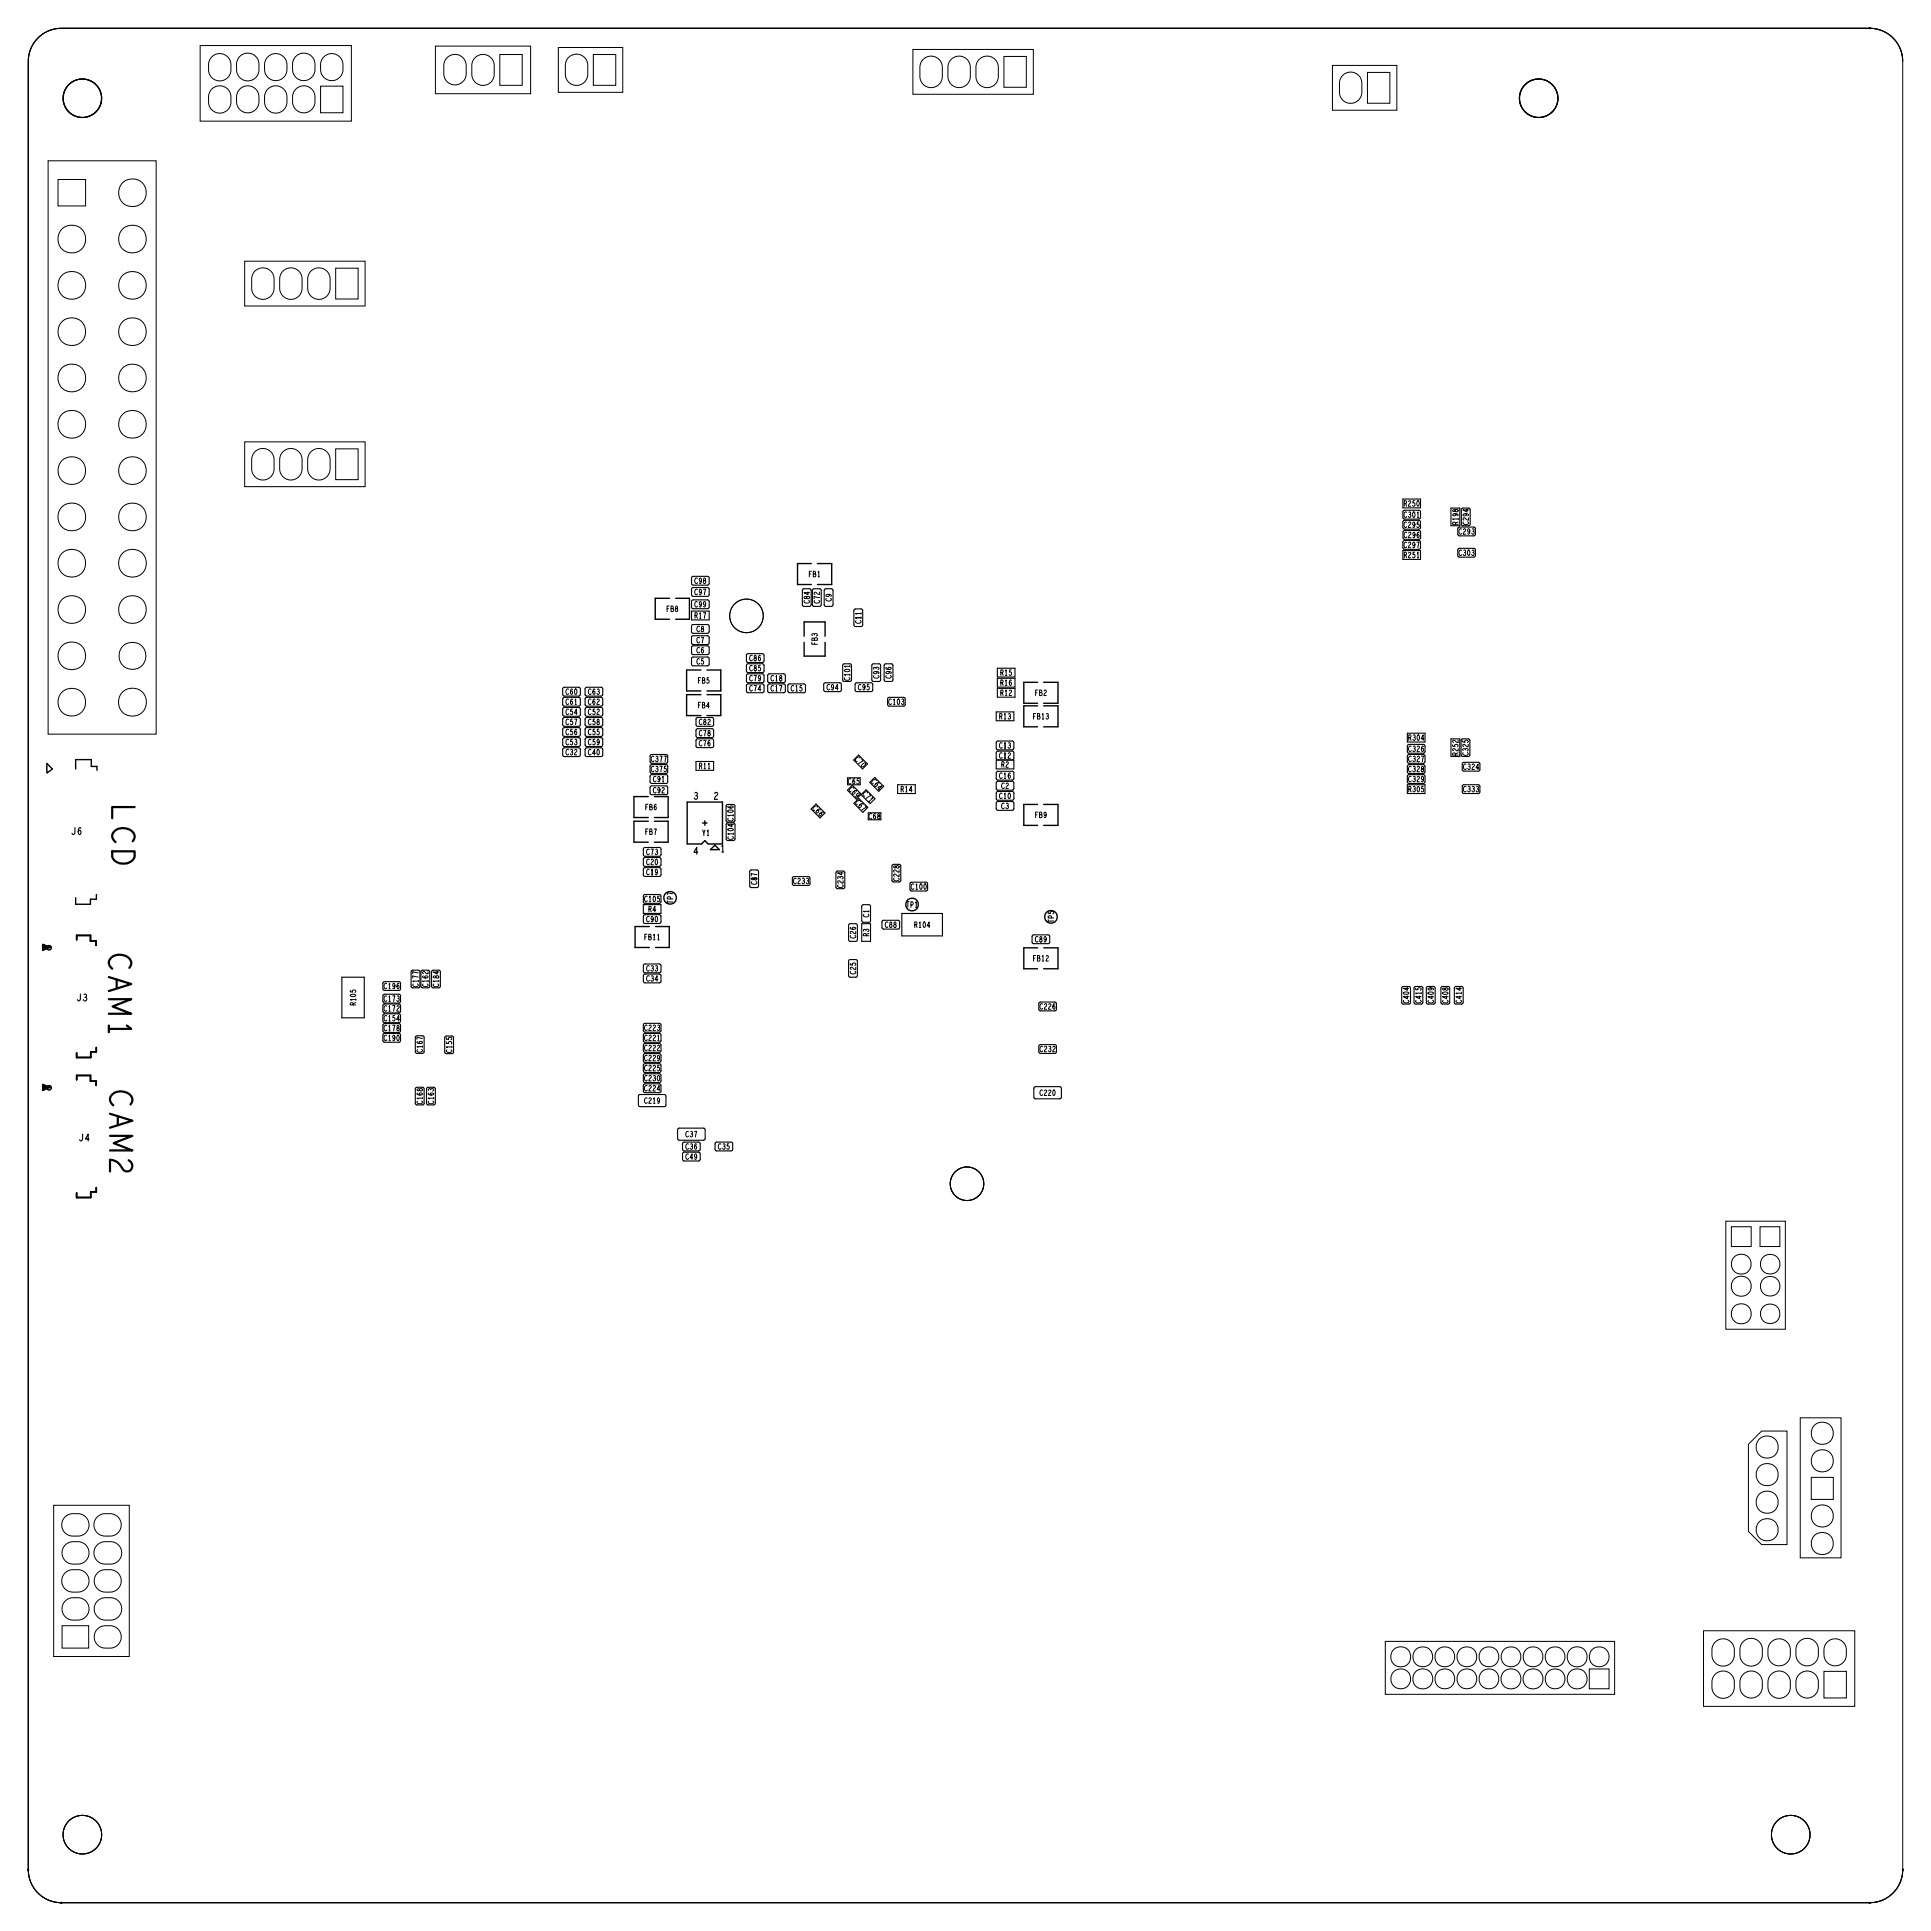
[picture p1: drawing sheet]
<svg xmlns="http://www.w3.org/2000/svg" width="175mm" height="175mm" viewBox="0 0 175 175" stroke-linecap="round" stroke-linejoin="round" font-family="sans-serif">
<defs><g id="words">
<g font-size=".6">
<text x="62.9" y="72.5">3</text>
<text x="65.3" y="77.3">1</text>
</g>
<g font-size=".5">
<text x="127.3" y="46.9">C301</text>
<text x="73.3" y="52.3">FB1</text>
<text x="132.3" y="48.5">C293</text>
<text x="132.3" y="50.4">C303</text>
<text x="63" y="56.1">R17</text>
<text x="74.1" y="58.5" transform="rotate(-90 74.1 58.5)">FB3</text>
<text x="78.1" y="56.6" transform="rotate(-90 78.1 56.6)">C11</text>
<text x="77.1" y="61.7" transform="rotate(-90 77.1 61.7)">C101</text>
<text x="80.6" y="63.9">C103</text>
<text x="90.6" y="65.2">R13</text>
<text x="90.7" y="61.3">R15</text>
<text x="90.7" y="62.2">R16</text>
<text x="90.7" y="63.1">R12</text>
<text x="93.7" y="65.2">FB13</text>
<text x="59" y="70">C375</text>
<text x="59" y="69.1">C377</text>
<text x="63.4" y="69.7">R11</text>
<text x="76.9" y="71.6" transform="rotate(45 76.9 71.6)">C69</text>
<text x="77.5" y="68.9" transform="rotate(45 77.5 68.9)">C70</text>
<text x="79" y="70.9" transform="rotate(45 79 70.9)">C64</text>
<text x="81.7" y="71.8">R14</text>
<text x="90.6" y="67.9">C13</text>
<text x="127.7" y="68.2">C326</text>
<text x="127.7" y="70">C328</text>
<text x="127.7" y="70.9">C329</text>
<text x="127.7" y="69.1">C327</text>
<text x="132.7" y="71.8">C333</text>
<text x="132.7" y="69.8">C324</text>
<text x="133.2" y="68.5" transform="rotate(-90 133.2 68.5)">C325</text>
<text x="66.5" y="76.2" transform="rotate(-90 66.5 76.2)">C104 C106</text>
<text x="73.6" y="73.4" transform="rotate(45 73.6 73.4)">C66</text>
<text x="77.5" y="72.8" transform="rotate(45 77.5 72.8)">C67</text>
<text x="78.2" y="72.1" transform="rotate(45 78.2 72.1)">C71</text>
<text x="58.4" y="81.8">C105</text>
<text x="71.9" y="80.2">C233</text>
<text x="76.5" y="80.5" transform="rotate(-90 76.5 80.5)">C234</text>
<text x="82.6" y="80.7">C100</text>
<text x="34.8" y="89.7">C196</text>
<text x="37.9" y="89.5" transform="rotate(-90 37.9 89.5)">C177</text>
<text x="38.8" y="89.5" transform="rotate(-90 38.8 89.5)">C162</text>
<text x="39.8" y="89.5" transform="rotate(-90 39.8 89.5)">C184</text>
<text x="58.4" y="85.2">FB11</text>
<text x="58.6" y="88.1">C33</text>
<text x="78.8" y="84.9" transform="rotate(-90 78.8 84.9)">R3</text>
<text x="34.8" y="94.4">C190</text>
<text x="34.8" y="91.7">C172</text>
<text x="34.8" y="90.8">C173</text>
<text x="34.8" y="92.6">C154</text>
<text x="34.8" y="93.5">C178</text>
<text x="38.3" y="95.5" transform="rotate(-90 38.3 95.5)">C167</text>
<text x="41" y="95.5" transform="rotate(-90 41 95.5)">C155</text>
<text x="58.4" y="93.5">C223</text>
<text x="58.4" y="94.4">C221</text>
<text x="94.3" y="95.4">C232</text>
<text x="128.9" y="91" transform="rotate(-90 128.9 91)">C415</text>
<text x="132.6" y="91" transform="rotate(-90 132.6 91)">C414</text>
<text x="38.3" y="100.1" transform="rotate(-90 38.3 100.1)">C168</text>
<text x="39.3" y="100.1" transform="rotate(-90 39.3 100.1)">C163</text>
<text x="58.4" y="98">C230</text>
</g>
</g></defs>
<!-- layer: Board Outline -->
<g fill="none" stroke="#000" stroke-width=".09">
<path d="M2.6 5.6v164zM3.5 3.4a2.99 2.99 0 0 1 2.1-.8h164a3 3 0 0 1 3 3v164a2.98 2.98 0 0 1-3 3h-164a3 3 0 0 1-3-3v-164.4a2.95 2.95 0 0 1 .9-1.8zM5.6 2.6h164zM5.6 2.6a2.99 2.99 0 0 0-3 3M5.7 8.9a1.73 1.73 0 0 0 1.8 1.7 1.73 1.73 0 0 0 1.7-1.7M169.6 2.6a3 3 0 0 1 3 3M2.6 169.6a2.99 2.99 0 0 0 3 3M5.6 172.6h164zM172.6 169.6a2.99 2.99 0 0 1-3 3"/>
<circle cx="7.5" cy="8.9" r="1.73"/>
<circle cx="7.5" cy="8.9" r="1.75"/>
<circle cx="139.5" cy="8.9" r="1.75"/>
<circle cx="139.6" cy="8.9" r="1.72"/>
<circle cx="169.6" cy="2.6" r=".02"/>
<circle cx="67.7" cy="55.9" r="1.52"/>
<circle cx="87.7" cy="107.4" r="1.52"/>
<circle cx="2.6" cy="169.6" r=".03"/>
<circle cx="5.6" cy="172.6" r=".02"/>
<circle cx="7.5" cy="166.4" r="1.75"/>
<circle cx="162.4" cy="166.4" r="1.75"/>
<circle cx="169.6" cy="172.6" r=".02"/>
<circle cx="172.6" cy="169.6" r=".02"/>
</g>
<!-- layer: Components -->
<g fill="none" stroke="#000" stroke-width=".13">
<path d="M59.4 56.2h1.3zM59.4 54.3v1.9zM59.4 54.3h1.3zM61.3 56.2h1.2zM61.3 54.3h1.2zM62.5 54.3v1.9zM72.3 53h1.3zM72.3 51.1v1.9zM72.3 51.1h1.3zM72.9 56.4h1.9zM72.9 58.3v1.2zM72.9 56.4v1.3z"/>
<path d="M72.9 59.5h1.9zM74.1 53h1.3zM74.1 51.1h1.3zM74.8 56.4v1.3zM74.8 58.3v1.2zM75.4 51.1v1.9zM4.3 69.2v.9zM4.3 69.2l.5 .5zM4.3 70h.1M4.3 70.1l.4-.4zM6.9 68.9h1.4zM6.9 68.9v.8z"/>
<path d="M8.3 69.5h.5zM8.3 68.9v.6zM8.8 69.5v.4zM57.5 76.4h1.3zM57.5 74.5v1.9zM57.5 74.1h1.3zM57.5 72.2v1.9zM57.5 74.5h1.3zM57.5 72.2h1.3zM59.3 76.4h1.3zM59.3 74.1h1.3zM59.3 74.5h1.3z"/>
<path d="M59.3 72.2h1.3zM60.6 74.5v1.9zM60.6 72.2v1.9zM62.3 62.7h1.3zM62.3 60.8v1.9zM62.3 64.9h1.3zM62.3 63v1.9zM62.3 60.8h1.3zM62.3 63h1.3zM62.3 72.7v3.8zM62.3 72.7h3.2zM62.3 76.5h1.3z"/>
<path d="M63.7 74.6h.4zM63.9 76.2l-.3 .3zM63.9 74.4v.4zM63.9 76.2l.3 .3zM64.1 62.7h1.3zM64.1 64.9h1.3zM64.1 60.8h1.3zM64.1 63h1.3zM64.2 76.5h1.3zM65.4 60.8v1.9zM65.4 63v1.9zM65.5 72.7v3.8z"/>
<path d="M92.9 74.9h1.2zM92.9 73v1.9zM92.9 63.8h1.2zM92.9 61.9v1.9zM92.9 65.9h1.2zM92.9 64v1.9zM92.9 73h1.2zM92.9 61.9h1.2zM92.9 64h1.2zM94.7 74.9h1.3zM94.7 63.8h1.3zM94.7 65.9h1.3z"/>
<path d="M94.7 73h1.3zM94.7 61.9h1.3zM94.7 64h1.3zM96 73v1.9zM96 61.9v1.9zM96 64v1.9zM4.3 98.6l.2-.1 .1 .1v.1l-.1 .2-.2-.2zM4.3 85.9l.2-.1 .1 .1v.1l-.1 .2-.2-.2zM6.9 81.4v.6zM6.9 82h1.3zM8.2 81.5v.5zM8.2 81.5h.5z"/>
<path d="M8.7 81.1v.4zM57.6 85.9h1.3zM57.6 84v1.9zM57.6 84h1.3zM59.4 85.9h1.3zM59.4 84h1.3zM60.7 84v1.9zM92.9 87.9h1.2zM92.9 86v1.9zM92.9 86h1.2zM94.7 87.9h1.3zM94.7 86h1.3z"/>
<path d="M96 86v1.9z"/>
<circle cx="60.8" cy="81.4" r=".57"/>
<circle cx="82.7" cy="82" r=".57"/>
<circle cx="95.3" cy="83.2" r=".57"/>
</g>
<g fill="none" stroke="#000" stroke-width=".1">
<path d="M62.7 56.2h1.6zM62.7 55.4v.8zM62.7 55.4h1.6zM62.7 54.6v.5zM62.7 52.4v.5zM62.7 53.4v.5zM62.7 56.8v.5zM62.7 57.8v.5zM62.7 58.7v.5zM62.7 59.7v.5zM62.7 55.1l.2 .1M62.7 52.9l.2 .2"/>
<path d="M62.7 53.9l.2 .2M62.7 57.3l.2 .1M62.7 58.3l.2 .2M62.7 59.2l.2 .2M62.9 54.4h1.3zM62.9 52.3h1.3zM62.9 53.3h1.3zM62.9 56.6h1.3zM62.9 57.7h1.3zM62.9 58.6h1.3zM62.9 59.6h1.3zM62.9 54.4l-.2 .2"/>
<path d="M62.9 52.3l-.2 .1M62.9 53.3l-.2 .1M62.9 56.6l-.2 .2M62.9 57.7l-.2 .1M62.9 58.6l-.2 .1M62.9 59.6l-.2 .1M62.9 55.2h1.3zM62.9 53.1h1.3zM62.9 54.1h1.3zM62.9 57.4h1.3zM62.9 58.5h1.3zM62.9 59.4h1.3z"/>
<path d="M64.2 54.4l.1 .2M64.2 52.3l.1 .1M64.2 53.3l.1 .1M64.2 56.6l.1 .2M64.2 57.7l.1 .1M64.2 58.6l.1 .1M64.2 59.6l.1 .1M64.3 55.4v.8zM64.3 54.6v.5zM64.3 52.4v.5zM64.3 53.4v.5zM64.3 56.8v.5z"/>
<path d="M64.3 57.8v.5zM64.3 58.7v.5zM64.3 59.7v.5zM64.3 55.1l-.1 .1M64.3 52.9l-.1 .2M64.3 53.9l-.1 .2M64.3 57.3l-.1 .1M64.3 58.3l-.1 .2M64.3 59.2l-.1 .2M67.7 59.4v.5zM67.7 59.9l.1 .2M67.8 59.3h1.3z"/>
<path d="M67.8 59.3l-.1 .1M69.1 59.3l.2 .1M69.3 59.4v.5zM69.3 59.9l-.2 .2M72.8 53.5v1.3zM72.8 54.8l.1 .2M72.9 55h.5zM72.9 53.4h.5zM72.9 53.4l-.1 .1M73.4 53.4l.2 .1M73.6 53.5v1.3zM73.6 54.8l-.2 .2"/>
<path d="M73.7 53.5v1.3zM73.7 54.8l.1 .2M73.8 55h.5zM73.8 53.4h.5zM73.8 53.4l-.1 .1M74.3 53.4l.2 .1M74.5 53.5v1.3zM74.5 54.8l-.2 .2M74.7 53.5v1.3zM74.7 54.8l.2 .2M74.9 55h.5zM74.9 53.4h.5z"/>
<path d="M74.9 53.4l-.2 .1M75.4 53.4l.1 .1M75.5 53.5v1.3zM75.6 54.8l-.2 .2M77.4 55.4v1.3zM77.4 56.7l.2 .1M77.6 56.8h.5zM77.6 56h.5zM77.6 55.2h.5zM77.6 55.2l-.2 .2M78.1 55.2l.1 .2M78.2 55.4v1.3z"/>
<path d="M78.2 56.7l-.1 .1M127.2 50.7h1.6zM127.2 46.1h1.6zM127.2 49.9v.8zM127.2 49.9h1.6zM127.2 45.3h1.6zM127.2 45.3v.8zM127.2 46.4v.5zM127.2 49.2v.5zM127.2 47.3v.5zM127.2 49.7l.2 .1M127.2 47.8l.2 .2"/>
<path d="M127.2 48.3v.5zM127.2 48.8l.2 .1M127.4 46.3h1.3zM127.4 49h1.3zM127.4 47.2h1.3zM127.4 46.3l-.2 .1M127.4 49l-.2 .2M127.4 47.2l-.2 .1M127.4 47.1h1.3zM127.4 49.8h1.3zM127.4 48h1.3zM127.4 48.9h1.3z"/>
<path d="M127.4 48.1h1.3zM127.4 48.1l-.2 .2M128.7 46.3l.1 .1M128.7 49l.1 .2M128.7 47.2l.1 .1M128.7 48.1l.1 .2M128.8 49.9v.8zM128.8 45.3v.8zM128.8 46.4v.5zM128.8 49.2v.5zM128.8 47.3v.5zM128.8 49.7l-.1 .1"/>
<path d="M128.8 47.8l-.1 .2M128.8 48.3v.5zM128.8 48.8l-.1 .1M131.6 46.1h.8zM131.6 46.1v1.6zM131.6 47.7h.8zM132.2 49.9v.5zM132.2 47.9v.5zM132.4 50.5h1.3zM132.4 48.6h1.3zM132.4 49.7h1.3zM132.4 47.8h1.3z"/>
<path d="M132.4 49.7l-.2 .2M132.4 47.8l-.2 .2M132.4 46.1v1.6zM132.5 46.2v1.3zM132.5 47.5l.2 .2M132.7 47.7h.5zM132.7 46.1h.5zM132.7 46.1l-.2 .1M133.2 46.1l.1 .1M133.3 46.2v1.3zM133.3 47.5l-.1 .2M133.7 49.7l.1 .2"/>
<path d="M133.7 47.8l.1 .1M133.8 49.9v.5zM133.8 47.9v.6zM51 62.5v.5zM51 65.2v.5zM51 66.1v.5zM51 63.4v.5zM51 64.3v.5zM51 67v.6zM51 68v.5zM51 63l.2 .1M51 65.7l.2 .2"/>
<path d="M51 66.6l.2 .2M51 63.9l.2 .1M51 64.8l.2 .2M51 67.6l.2 .1M51 68.5l.2 .1M51.2 64h1.3zM51.2 63.2h1.3zM51.2 62.3h1.3zM51.2 65.1h1.3zM51.2 66h1.3zM51.2 64.2h1.3zM51.2 66.9h1.3z"/>
<path d="M51.2 67.8h1.3zM51.2 63.2l-.2 .2M51.2 62.3l-.2 .2M51.2 65.1l-.2 .1M51.2 66l-.2 .1M51.2 64.2l-.2 .1M51.2 66.9l-.2 .2M51.2 67.8l-.2 .2M51.2 63.1h1.3zM51.2 65.9h1.3zM51.2 66.8h1.3zM51.2 65h1.3z"/>
<path d="M51.2 67.7h1.3zM51.2 68.6h1.3zM52.5 63.2l.1 .2M52.5 62.3l.1 .2M52.5 65.1l.1 .1M52.5 66l.1 .1M52.5 64.2l.1 .1M52.5 66.9l.1 .2M52.5 67.8l.1 .2M52.6 63.4v.5zM52.6 62.5v.5zM52.6 65.2v.5z"/>
<path d="M52.6 66.1v.5zM52.6 64.3v.5zM52.6 67.1v.5zM52.6 68v.5zM52.6 66.6l-.1 .2M52.6 64.8l-.1 .2M52.6 67.6l-.1 .1M52.6 68.5l-.1 .1M52.6 63.9l-.1 .1M52.6 63l-.1 .1M52.6 65.7l-.1 .2M53.1 63.4v.5z"/>
<path d="M53.1 67v.6zM53.1 65.2v.5zM53.1 66.1v.5zM53.1 64.3v.5zM53.1 68v.5zM53.1 62.5v.5zM53.1 63.9l.1 .1M53.1 67.6l.1 .1M53.1 65.7l.1 .2M53.1 66.6l.1 .2M53.1 64.8l.1 .2M53.1 68.5l.1 .1"/>
<path d="M53.1 63l.1 .1M53.2 65h1.3zM53.2 64.2h1.3zM53.2 64.2l-.1 .1M53.2 62.3h1.3zM53.2 63.2h1.3zM53.2 66.9h1.3zM53.2 65.1h1.3zM53.2 66h1.3zM53.2 67.8h1.3zM53.2 62.3l-.1 .2M53.2 63.2l-.1 .2"/>
<path d="M53.2 66.9l-.1 .2M53.2 65.1l-.1 .1M53.2 66l-.1 .1M53.2 67.8l-.1 .2M53.2 63.1h1.3zM53.2 64h1.3zM53.2 67.7h1.3zM53.2 65.9h1.3zM53.2 66.8h1.3zM53.2 68.6h1.3zM54.5 62.3l.2 .2M54.5 63.2l.2 .2"/>
<path d="M54.5 66.9l.2 .2M54.5 65.1l.2 .1M54.5 66l.2 .1M54.5 64.2l.2 .1M54.5 67.8l.2 .2M54.7 62.5v.5zM54.7 63.4v.5zM54.7 67.1v.5zM54.7 65.2v.5zM54.7 66.1v.5zM54.7 64.3v.5zM54.7 68v.5z"/>
<path d="M54.7 63l-.2 .1M54.7 67.5l-.2 .2M54.7 66.6l-.2 .2M54.7 68.5l-.2 .1M54.7 63.9l-.2 .1M54.7 65.7l-.2 .2M54.7 64.8l-.2 .2M58.3 77v.5zM58.3 77.9v.5zM58.3 78.8v.5zM58.3 77.5l.2 .2M58.3 78.4l.2 .2"/>
<path d="M58.3 79.3l.2 .2M58.5 76.9h1.3zM58.5 77.8h1.3zM58.5 78.7h1.3zM58.5 76.9l-.2 .1M58.5 77.8l-.2 .1M58.5 78.7l-.2 .1M58.5 77.7h1.3zM58.5 78.6h1.3zM58.5 79.5h1.3zM59 71.4v.5zM59 70.4v.5z"/>
<path d="M59 68.6v.5zM59 69.5v.5zM59 71.9l.1 .2M59 70.9l.1 .2M59.1 71.3h1.3zM59.1 70.3h1.3zM59.1 68.4h1.3zM59.1 69.3h1.3zM59.1 71.3l-.1 .1M59.1 70.3l-.1 .1M59.1 68.4l-.1 .2M59.1 69.3l-.1 .2"/>
<path d="M59.1 72.1h1.3zM59.1 71.1h1.3zM59.1 69.2h1.3zM59.1 70.1h1.3zM59.1 78.8v.5zM59.8 76.9l.1 .1M59.8 77.8l.1 .1M59.8 78.7l.1 .1M59.9 77v.5zM59.9 77.9v.5zM59.9 78.8v.5zM59.9 77.5l-.1 .2"/>
<path d="M59.9 78.4l-.1 .2M59.9 79.3l-.1 .2M60.4 71.3l.2 .1M60.4 70.3l.2 .1M60.4 68.4l.2 .2M60.4 69.3l.2 .2M60.6 71.4v.5zM60.6 70.4v.5zM60.6 68.6v.5zM60.6 69.5v.5zM60.6 71.9l-.2 .2M60.6 70.9l-.2 .2"/>
<path d="M62.7 60.2l.2 .2M62.9 60.4h1.3zM63.1 69.9h1.6zM63.1 69.1v.8zM63.1 69.1h1.6zM63.1 65.2v.5zM63.1 66.2v.5zM63.1 67.2v.5zM63.1 65.7l.2 .2M63.1 66.7l.2 .2M63.1 67.7l.2 .1M63.3 65.1h1.3z"/>
<path d="M63.3 66.1h1.3zM63.3 67h1.3zM63.3 65.1l-.2 .1M63.3 66.1l-.2 .1M63.3 67l-.2 .2M63.3 65.9h1.3zM63.3 66.9h1.3zM63.3 67.8h1.3zM64.3 60.2l-.1 .2M64.6 65.1l.1 .1M64.6 66.1l.1 .1M64.6 67l.1 .2"/>
<path d="M64.7 69.1v.8zM64.7 65.2v.5zM64.7 66.2v.5zM64.7 67.2v.5zM64.7 65.7l-.1 .2M64.7 66.7l-.1 .2M64.7 67.7l-.1 .1M65.9 73.1v1.3zM65.9 74.4l.1 .2M65.9 74.8v1.3zM65.9 76.1l.1 .1M66 74.6h.5z"/>
<path d="M66 73h.5zM66 73l-.1 .1M66 76.2h.5zM66 74.6l-.1 .2M66.7 73.1v1.3zM66.7 74.8v1.3zM67.7 60.3v.5zM67.7 61.3v.5zM67.7 62.2v.5zM67.7 60.8l.1 .2M67.7 61.8l.1 .1M67.7 62.7l.1 .1"/>
<path d="M67.8 60.2h1.3zM67.8 61.1h1.3zM67.8 62h1.3zM67.8 60.2l-.1 .1M67.8 61.1l-.1 .2M67.8 62l-.1 .2M67.8 60.1h1.3zM67.8 61h1.3zM67.8 61.9h1.3zM67.8 62.8h1.3zM68 79v1.3zM68.1 79.7h.5z"/>
<path d="M68.1 78.9h.5zM68.1 78.9l-.1 .1M68.6 78.9l.2 .1M68.8 79v1.3zM69.1 60.2l.2 .1M69.1 61.1l.2 .2M69.1 62l.2 .2M69.3 60.3v.5zM69.3 61.3v.5zM69.3 62.2v.5zM69.3 60.8l-.2 .2M69.3 61.8l-.2 .1"/>
<path d="M69.3 62.7l-.2 .1M69.6 61.3v.5zM69.6 62.2v.5zM69.6 61.8l.2 .1M69.6 62.7l.2 .1M69.8 61.1h1.3zM69.8 62h1.3zM69.8 61.1l-.2 .2M69.8 62l-.2 .2M69.8 61.9h1.3zM69.8 62.8h1.3zM71.1 61.1l.1 .2"/>
<path d="M71.1 62l.1 .2M71.2 61.3v.5zM71.2 62.2v.5zM71.2 61.8l-.1 .1M71.2 62.7l-.1 .1M71.5 62.2v.5zM71.5 62.7l.1 .1M71.6 62h1.3zM71.6 62l-.1 .2M71.6 62.8h1.3zM71.9 79.6v.5zM72 79.5h1.3z"/>
<path d="M72 79.5l-.1 .2M72.9 62l.2 .2M73.1 62.2v.5zM73.1 62.7l-.2 .1M73.3 79.5l.2 .1M73.5 79.6v.6zM74 72.9l-.4 .5zM74 72.9l.8 .8zM74.4 74.2l.4-.5zM74.7 62.1v.5zM74.7 62.6l.2 .1M74.9 61.9h1.3z"/>
<path d="M74.9 61.9l-.2 .2M74.9 62.7h1.3zM75.8 79.1v1.3zM76 79h.5zM76 79l-.2 .1M76.2 61.9l.1 .2M76.3 62.1v.5zM76.3 62.6l-.1 .1M76.4 60.4v1.3zM76.4 61.7l.2 .1M76.6 61.8h.5zM76.6 60.2h.5z"/>
<path d="M76.6 60.2l-.2 .2M76.6 79.1v1.3zM76.9 71.2h1.1zM76.9 70.5v.7zM76.9 70.5h1.1zM77.2 60.4v1.2zM77.3 71.2l-.4 .5zM77.3 71.2l.8 .8zM77.5 62.1v.5zM77.6 62.6l.1 .1M77.7 72.5l.4-.5zM77.7 61.9h1.3z"/>
<path d="M77.7 61.9l-.2 .2M77.7 62.7h1.3zM77.9 68.5l-.5 .4zM77.9 68.5l.8 .8zM77.9 72.4l-.5 .5zM77.9 72.4l.8 .8zM78 70.5v.7zM78.2 69.7l.5-.4zM78.3 73.7l.4-.5zM78.5 71.6l-.4 .5zM78.6 71.6l.8 .8zM78.7 74.3h1.2z"/>
<path d="M78.7 73.7v.7zM78.7 73.7h1.2zM78.9 72.9l.5-.5zM79 61.9l.1 .2M79.1 60.4v1.3zM79.1 61.7l.1 .1M79.1 62.1v.5zM79.2 62.6l-.2 .1M79.2 61.8h.5zM79.2 60.2h.5zM79.2 60.2l-.1 .2M79.3 70.5l-.4 .5z"/>
<path d="M79.3 70.5l.8 .8zM79.7 71.8l.4-.5zM79.7 60.2l.2 .2M79.9 60.4v1.2zM79.9 61.6l-.2 .2M79.9 73.7v.6zM80.2 60.4v1.3zM80.2 61.7l.1 .1M80.3 61.8h.5zM80.3 60.2h.5zM80.3 60.2l-.1 .2M80.5 63.4v.5z"/>
<path d="M80.6 63.2h1.3zM80.6 63.2l-.1 .2M80.6 64h1.3zM80.8 60.2l.2 .2M80.9 78.5v1.3zM80.9 79.8l.1 .2M81 60.4v1.2zM81 61.6l-.2 .2M81 80h.5zM81 78.4h.5zM81 78.4l-.1 .1M81.4 72h1.6z"/>
<path d="M81.4 71.2v.8zM81.4 71.2h1.6zM81.5 78.4l.2 .1M81.7 78.5v1.3zM81.7 79.8l-.2 .2M81.9 63.2l.2 .2M82.1 63.4v.5zM83 71.2v.8zM90.3 69.7h1.7zM90.3 65.4h1.7zM90.4 68.9v.8zM90.4 68.9h1.6z"/>
<path d="M90.4 64.6v.8zM90.4 64.6h1.6zM90.4 72.8v.5zM90.4 71v.5zM90.4 70.1v.5zM90.4 67.4v.5zM90.4 68.3v.5zM90.4 71.9v.5zM90.4 73.3l.1 .2M90.4 71.5l.1 .2M90.4 70.6l.1 .2M90.4 67.9l.1 .1"/>
<path d="M90.4 68.8l.1 .1M90.4 72.4l.1 .2M90.5 62.3h1.6zM90.5 61.4h1.6zM90.5 63.2h1.6zM90.5 61.5v.8zM90.5 61.5h1.6zM90.5 60.6v.8zM90.5 60.6h1.6zM90.5 62.4v.8zM90.5 62.4h1.6zM90.5 72.7h1.3z"/>
<path d="M90.5 70.9h1.3zM90.5 69.9h1.3zM90.5 67.2h1.3zM90.5 68.1h1.3zM90.5 71.8h1.3zM90.5 72.7l-.2 .1M90.5 70.9l-.2 .1M90.5 69.9l-.2 .2M90.5 67.2l-.2 .2M90.5 68.1l-.2 .2M90.5 71.8l-.2 .1M90.5 73.5h1.3z"/>
<path d="M90.5 71.7h1.3zM90.5 70.7h1.3zM90.5 68h1.3zM90.5 68.9h1.3zM90.5 72.6h1.3zM91.2 67.4v.5zM91.2 68.3v.5zM91.8 72.7l.2 .1M91.8 70.9l.2 .1M91.8 69.9l.2 .2M91.8 67.2l.2 .2M91.8 68.1l.2 .2"/>
<path d="M91.8 71.8l.2 .1M92 68.9v.8zM92 64.6v.8zM92 72.8v.5zM92 71v.5zM92 70.1v.5zM92 67.4v.5zM92 68.3v.5zM92 71.9v.5zM92 73.3l-.2 .2M92 71.5l-.2 .2M92 70.6l-.2 .1"/>
<path d="M92 67.9l-.2 .1M92 68.8l-.2 .1M92 72.4l-.2 .2M92.1 61.5v.8zM92.1 60.6v.8zM92.1 62.4v.8zM127.6 72h1.6zM127.6 67.3h1.6zM127.6 71.2v.8zM127.6 71.2h1.6zM127.6 66.5v.8zM127.6 66.5h1.6z"/>
<path d="M127.6 70.4v.5zM127.6 69.5v.5zM127.6 68.6v.5zM127.6 67.7v.5zM127.8 71.1h1.3zM127.8 70.1h1.3zM127.8 69.2h1.3zM127.8 68.3h1.3zM127.8 70.3h1.3zM127.8 69.3h1.3zM127.8 68.4h1.3zM127.8 67.5h1.3z"/>
<path d="M127.8 70.3l-.2 .1M127.8 69.3l-.2 .2M127.8 68.4l-.2 .2M127.8 67.5l-.2 .2M129.1 69.3l.1 .2M129.1 70.3l.1 .1M129.1 68.4l.1 .2M129.1 67.5l.1 .2M129.2 69.5v.5zM129.2 71.2v.8zM129.2 66.5v.8zM129.2 70.4v.5z"/>
<path d="M129.2 68.6v.5zM129.2 67.7v.5zM131.6 67v1.6zM131.6 67h.8zM131.6 68.6h.8zM132.4 67v1.6zM132.5 67.2v1.3zM132.5 68.5l.2 .1M132.6 71.3v.5zM132.6 69.3v.5zM132.7 68.6h.5zM132.7 67h.5z"/>
<path d="M132.7 67l-.2 .2M132.8 72h1.3zM132.8 69.9h1.3zM132.8 71.2h1.3zM132.8 69.1h1.3zM132.8 71.2l-.2 .1M132.8 69.1l-.2 .2M133.3 67.2v1.3zM134.1 71.2l.1 .1M134.1 69.1l.1 .2M134.2 71.3v.5zM134.2 69.3v.5z"/>
<path d="M31 88.6h2zM31 88.6v3.7zM31 92.3h2zM33 88.6v3.7zM34.7 89.2v.5zM34.7 93.9v.5zM34.7 93v.5zM34.7 90.3v.5zM34.7 91.2v.5zM34.7 92.1v.5zM34.9 89h1.3zM34.9 93.7h1.3z"/>
<path d="M34.9 92.8h1.3zM34.9 90.2h1.3zM34.9 91.1h1.3zM34.9 91.9h1.3zM34.9 89l-.2 .2M34.9 93.7l-.2 .2M34.9 92.8l-.2 .2M34.9 90.2l-.2 .1M34.9 91.1l-.2 .1M34.9 91.9l-.2 .2M34.9 89.8h1.3zM34.9 94.5h1.3z"/>
<path d="M34.9 93.6h1.3zM34.9 91h1.3zM34.9 92.7h1.3zM36.2 89l.1 .2M36.2 93.7l.1 .2M36.2 92.8l.1 .2M36.2 90.2l.1 .1M36.2 91.1l.1 .1M36.2 91.9l.1 .2M36.3 89.2v.5zM36.3 93.9v.5zM36.3 93v.5z"/>
<path d="M36.3 90.3v.5zM36.3 91.2v.5zM36.3 92.1v.5zM37.3 88.1v1.3zM37.3 89.4l.1 .2M37.4 89.6h.5zM37.4 88h.5zM37.4 88l-.1 .1M37.7 98.8v1.3zM37.7 94.1v1.3zM37.7 95.4l.1 .1M37.8 95.5h.5z"/>
<path d="M37.8 98.6h.5zM37.8 93.9h.5zM37.8 98.6l-.1 .2M37.8 93.9l-.1 .2M38.1 88.1v1.3zM38.2 88.1v1.3zM38.2 89.4l.1 .2M38.3 89.6h.5zM38.3 88h.5zM38.3 88l-.1 .1M38.5 98.8v1.3zM38.5 94.1v1.3z"/>
<path d="M38.7 98.8v1.3zM38.8 98.6h.5zM38.8 98.6l-.1 .2M39 88.1v1.3zM39.1 88.1v1.3zM39.1 89.4l.2 .2M39.3 89.6h.5zM39.3 88h.5zM39.3 88l-.2 .1M39.5 98.8v1.3zM39.9 88.1v1.3zM40.3 94.1v1.3z"/>
<path d="M40.3 95.4l.2 .2M40.5 95.6h.5zM40.5 94h.5zM40.5 94l-.2 .1M41.1 94.1v1.3zM57.9 99.4v.8zM58 99.3h2.2zM58 99.3l-.1 .1M58.3 82.8h1.6zM58.3 82v.8zM58.3 82h1.6zM58.3 83.1v.5z"/>
<path d="M58.3 88.5v.5zM58.3 87.6v.5zM58.3 97.5v.5zM58.3 95.7v.5zM58.3 96.6v.5zM58.3 98.4v.5zM58.3 93v.5zM58.3 94.8v.5zM58.3 93.9v.5zM58.3 81.3v.5zM58.3 83.6l.2 .2M58.3 89l.2 .1"/>
<path d="M58.3 88.1l.2 .1M58.3 96.2l.2 .2M58.3 97.1l.2 .2M58.3 98.9l.2 .2M58.3 95.3l.2 .1M58.5 83h1.3zM58.5 88.3h1.3zM58.5 87.4h1.3zM58.5 97.4h1.3zM58.5 95.6h1.3zM58.5 96.5h1.3zM58.5 98.3h1.3z"/>
<path d="M58.5 92.8h1.3zM58.5 94.6h1.3zM58.5 93.7h1.3zM58.5 81.1h1.3zM58.5 83l-.2 .1M58.5 88.3l-.2 .2M58.5 87.4l-.2 .2M58.5 97.4l-.2 .1M58.5 95.6l-.2 .1M58.5 96.5l-.2 .1M58.5 98.3l-.2 .1M58.5 92.8l-.2 .2"/>
<path d="M58.5 94.6l-.2 .2M58.5 93.7l-.2 .2M58.5 81.1l-.2 .2M58.5 83.8h1.3zM58.5 89.1h1.3zM58.5 88.2h1.3zM58.5 98.2h1.3zM58.5 96.4h1.3zM58.5 97.3h1.3zM58.5 99.1h1.3zM58.5 93.6h1.3zM58.5 95.4h1.3z"/>
<path d="M58.5 94.5h1.3zM58.5 81.9h1.3zM59.8 83l.1 .1M59.8 88.3l.1 .2M59.8 87.4l.1 .2M59.8 97.4l.1 .1M59.8 95.6l.1 .1M59.8 96.5l.1 .1M59.8 98.3l.1 .1M59.8 92.8l.1 .2M59.8 94.6l.1 .2M59.8 93.7l.1 .2"/>
<path d="M59.8 81.1l.1 .2M59.9 82v.8zM59.9 83.1v.5zM59.9 88.5v.5zM59.9 87.6v.5zM59.9 97.5v.5zM59.9 95.7v.5zM59.9 96.6v.5zM59.9 98.4v.5zM59.9 93v.5zM59.9 94.8v.5zM59.9 93.9v.5z"/>
<path d="M59.9 81.3v.5zM59.9 83.6l-.1 .2M59.9 89l-.1 .1M59.9 88.1l-.1 .1M59.9 96.2l-.1 .2M59.9 97.1l-.1 .2M59.9 98.9l-.1 .2M59.9 95.3l-.1 .1M60.2 99.3l.2 .1M60.4 99.4v.8zM68 80.3l.1 .2M68.1 80.5h.5z"/>
<path d="M68.8 80.3l-.2 .2M72 80.3h1.3zM75.8 80.4l.2 .2M76 80.6h.5zM77 83.9v1.3zM77 87.2v1.3zM77 85.2l.1 .2M77 88.5l.1 .1M77.1 85.4h.5zM77.1 88.6h.5zM77.1 83.8h.5zM77.1 87h.5z"/>
<path d="M77.1 83.8l-.1 .1M77.1 87l-.1 .2M77.6 83.8l.2 .1M77.6 87l.2 .2M77.8 83.9v1.3zM77.8 87.2v1.3zM77.8 85.2l-.2 .2M77.8 88.5l-.2 .1M78.2 85.4h.8zM78.2 83.8h.8zM78.2 83.8v1.6zM78.2 82.2v1.3z"/>
<path d="M78.2 83.5l.1 .1M78.3 83.6h.5zM78.3 82h.5zM78.3 82l-.1 .2M78.8 82l.2 .2M79 83.8v1.6zM79 82.2v1.3zM79 83.5l-.2 .1M80 83.6v.5zM80 84.1l.1 .2M80.1 83.5h1.3zM80.1 83.5l-.1 .1"/>
<path d="M80.1 84.3h1.3zM81.4 83.5l.2 .1M81.6 83.6v.5zM81.6 84.1l-.2 .2M81.8 82.8h3.7zM81.8 82.8v2.1zM81.8 84.9h3.7zM82.5 80.2v.5zM82.7 80h1.3zM82.7 80l-.2 .2M82.7 80.8h1.3zM84 80l.1 .2"/>
<path d="M84.1 80.2v.5zM85.5 82.8v2.1zM93.6 84.9v.5zM93.6 85.4l.2 .2M93.8 84.8h1.3zM93.8 84.8l-.2 .1M93.8 85.6h1.3zM93.8 98.7v.8zM93.8 99.5l.1 .1M93.9 98.6h2.2zM93.9 99.7h2.2zM93.9 98.6l-.1 .1"/>
<path d="M94.2 94.9v.5zM94.2 91v.5zM94.2 91.5l.2 .2M94.4 94.7h1.3zM94.4 90.9h1.3zM94.4 94.7l-.2 .2M94.4 90.9l-.2 .1M94.4 95.5h1.3zM94.4 91.7h1.3zM95.1 84.8l.1 .1M95.2 84.9v.5zM95.2 85.4l-.1 .2"/>
<path d="M95.7 94.7l.1 .2M95.7 90.9l.1 .1M95.8 94.9v.5zM95.8 91v.5zM95.8 91.5l-.1 .2M96.1 98.5l.2 .2M96.3 98.7v.8zM96.3 99.5l-.2 .2M127.1 89.6v1.3zM127.1 90.9l.2 .2M127.3 91.1h.5zM127.3 89.5h.5z"/>
<path d="M127.3 89.5l-.2 .1M127.8 89.5l.1 .1M127.9 89.6v1.3zM127.9 90.9l-.1 .2M128.2 89.6v1.3zM128.2 90.9l.2 .2M128.4 91.1h.5zM128.4 89.5h.5zM128.4 89.5l-.2 .1M129 89.6v1.3zM129.4 89.6v1.3zM129.4 90.9l.1 .2"/>
<path d="M129.5 91.1h.5zM129.5 89.5h.5zM129.5 89.5l-.1 .1M130 89.5l.2 .1M130.2 89.6v1.3zM130.2 90.9l-.2 .2M130.7 89.6v1.3zM130.7 90.9l.1 .2M130.8 91.1h.5zM130.8 89.5h.5zM130.8 89.5l-.1 .1M131.3 89.5l.2 .1"/>
<path d="M131.5 90.9l-.2 .2M131.5 89.6v1.3zM131.9 89.6v1.3zM131.9 90.9l.2 .2M132 91.1h.5zM132 89.5h.5zM132 89.5l-.1 .1M132.7 89.6v1.3zM37.7 100.1l.1 .1M37.8 100.2h.5zM38.7 100.1l.1 .1M38.8 100.2h.5z"/>
<path d="M57.9 100.2l.1 .2M58 100.4h2.2zM60.4 100.2l-.2 .2M61.5 102.5v.8zM61.5 103.3l.1 .1M61.6 102.3h2.2zM61.6 103.4h2.2zM61.6 102.3l-.1 .2M61.9 104.6v.5zM61.9 103.7v.5zM61.9 105.1l.2 .2M61.9 104.2l.2 .2"/>
<path d="M62.1 104.5h1.3zM62.1 103.6h1.3zM62.1 104.5l-.2 .1M62.1 103.6l-.2 .1M62.1 105.3h1.3zM62.1 104.4h1.3zM63.4 104.5l.1 .1M63.4 103.6l.1 .1M63.5 104.6v.5zM63.5 103.7v.5zM63.5 105.1l-.1 .2M63.5 104.2l-.1 .2"/>
<path d="M63.8 102.3l.2 .2M64 102.5v.8zM64 103.3l-.2 .1M64.8 103.7v.5zM64.9 104.2l.1 .2M65 103.6h1.3zM65 103.6l-.2 .1M65 104.4h1.3zM66.3 103.6l.1 .1M66.4 103.7v.5zM66.5 104.2l-.2 .2"/>
</g>
<g fill="none" stroke="#000" stroke-width=".15">
<path d="M3.9 98.4l.2 .1zM3.9 85.7l.2 .1zM3.9 98.5l.4 .1zM3.9 85.8l.4 .1zM3.9 98.4v.5zM3.9 98.4l.6 .2zM3.9 98.5v.4zM3.9 98.5l.1 .1zM3.9 98.9l.4-.3zM3.9 98.5h.2zM3.9 85.7v.5zM3.9 85.7l.6 .2z"/>
<path d="M3.9 85.8v.4zM3.9 85.8l.1 .1zM3.9 86.2l.4-.3zM3.9 85.8h.2zM3.9 98.9l.6-.3zM3.9 86.2l.6-.3zM4 98.6h.1zM4 85.9h.1zM4.1 98.6l-.2 .3zM4.1 85.9l-.2 .3zM7 95.9h.1M7 95.5v.4z"/>
<path d="M7 97.5h1.2zM7 84.8h1.2zM7 97.5v.4zM7 84.8v.4zM7 95.9h1.2zM8.2 97.5h.1M8.2 84.8h.1M8.2 97.5v.5zM8.2 98h.5zM8.2 84.8v.5zM8.2 85.3h.5zM8.2 95.4h.5z"/>
<path d="M8.2 95.4v.5zM8.2 95.9h.1M8.7 98v.4zM8.7 98.4h.1M8.7 85.3v.4zM8.7 85.7h.1M8.7 95.4h.1M8.7 95v.4zM7 108.6h.1M7 108.2v.4zM7 108.6h1.2zM8.2 108.1h.5z"/>
<path d="M8.2 108.1v.5zM8.2 108.6h.1M8.7 108.1h.1M8.7 107.7v.4z"/>
</g>
<g fill="none" stroke="#000" stroke-width=".09">
<path d="M4.4 14.6h9.8v52h-9.8zM5.3 16.3h2.5v2.4h-2.5zM18.2 4.1h13.7v6.9h-13.7zM19.2 8.1a1.02 1.02 0 0 1 1.1-.2 1.02 1.02 0 0 1 .6 .9v.4a1.02 1.02 0 0 1-1 1.1 1.02 1.02 0 0 1-1-1.1l.1-.7zM19.2 5.2a1.02 1.02 0 0 1 1.1-.3 1.02 1.02 0 0 1 .6 1v.4a1.02 1.02 0 0 1-1 1 1.02 1.02 0 0 1-1-1l.1-.7zM21.7 8.1a1.02 1.02 0 0 1 1.2-.2 1.02 1.02 0 0 1 .6 .9v.4a1.02 1.02 0 0 1-1 1 1.02 1.02 0 0 1-1-1v-.7zM21.8 5.1a1.02 1.02 0 0 1 1.1-.2 1.02 1.02 0 0 1 .6 1v.4a1.02 1.02 0 0 1-1 1 1.02 1.02 0 0 1-1-1v-.7zM24.3 8.1a1.02 1.02 0 0 1 1.1-.2 1.02 1.02 0 0 1 .6 .9v.4a1.02 1.02 0 0 1-1 1.1 1.02 1.02 0 0 1-1-1.1v-.7zM24.3 5.2a1.02 1.02 0 0 1 1.1-.3 1.02 1.02 0 0 1 .6 1v.4a1.02 1.02 0 0 1-1 1 1.02 1.02 0 0 1-1-1v-.7zM26.8 8.1a1.02 1.02 0 0 1 1.1-.2 1.02 1.02 0 0 1 .7 .9v.4a1.02 1.02 0 0 1-1.1 1 1.02 1.02 0 0 1-1-1l.1-.7zM26.8 5.1a1.02 1.02 0 0 1 1.2-.2 1.02 1.02 0 0 1 .6 1v.4a1.02 1.02 0 0 1-1.1 1 1.02 1.02 0 0 1-1-1l.1-.7zM29.1 7.8h2v2.4h-2z"/>
<path d="M29.4 5.2a1.02 1.02 0 0 1 1.1-.3 1.02 1.02 0 0 1 .6 1v.4a1.02 1.02 0 0 1-1 1 1.02 1.02 0 0 1-1-1v-.7zM39.5 4.2h8.6v4.3h-8.6zM40.5 5.2a1.01 1.01 0 0 1 1.2-.2 1.01 1.01 0 0 1 .6 1v.7a1.02 1.02 0 0 1-1 1 1.02 1.02 0 0 1-1.1-1l.1-.9zM43.1 5.2a1.02 1.02 0 0 1 1.1-.2 1.02 1.02 0 0 1 .6 1v.7a1.02 1.02 0 0 1-1 1 1.02 1.02 0 0 1-1-1v-.9zM45.3 4.9h2.1v2.8h-2.1zM50.6 4.3h5.9v4.1h-5.9zM51.6 5.2a1.02 1.02 0 0 1 1.1-.2 1.02 1.02 0 0 1 .6 1v.7a1.02 1.02 0 0 1-1 1 1.02 1.02 0 0 1-1-1v-.9zM53.8 4.9h2v2.8h-2zM82.8 4.5h10.9v4.1h-10.9zM83.7 5.4a1.02 1.02 0 0 1 1.1-.2 1.02 1.02 0 0 1 .7 .9v.8a1.02 1.02 0 0 1-1.1 1 1.02 1.02 0 0 1-1-1v-.9zM86.3 5.4a1.02 1.02 0 0 1 1.1-.2 1.02 1.02 0 0 1 .6 .9v.8a1.02 1.02 0 0 1-1 1 1.02 1.02 0 0 1-1-1v-.9zM88.8 5.4a1.02 1.02 0 0 1 1.1-.2 1.02 1.02 0 0 1 .6 .9v.8a1.02 1.02 0 0 1-1 1 1.02 1.02 0 0 1-1-1v-.9z"/>
<path d="M91 5.1h2.1v2.8h-2.1zM120.8 5.9h5.9v4.1h-5.9zM121.8 6.8a1.02 1.02 0 0 1 1.1-.2 1.02 1.02 0 0 1 .6 1v.7a1.02 1.02 0 0 1-1 1.1 1.02 1.02 0 0 1-1-1.1v-.9zM124 6.6h2.1v2.8h-2.1zM22.2 23.7h10.9v4.1h-10.9zM23.1 24.6a1.02 1.02 0 0 1 1.1-.2 1.02 1.02 0 0 1 .7 .9v.8a1.02 1.02 0 0 1-1.1 1 1.02 1.02 0 0 1-1-1v-.9zM25.6 24.6a1.02 1.02 0 0 1 1.2-.2 1.02 1.02 0 0 1 .6 .9v.8a1.02 1.02 0 0 1-1 1 1.02 1.02 0 0 1-1-1v-.9zM28.2 24.6a1.02 1.02 0 0 1 1.1-.2 1.02 1.02 0 0 1 .6 .9v.8a1.02 1.02 0 0 1-1 1 1.02 1.02 0 0 1-1-1v-.9zM30.4 24.3h2.1v2.8h-2.1zM22.2 40.1h10.9v4h-10.9zM23.1 41a1.02 1.02 0 0 1 1.1-.2 1.02 1.02 0 0 1 .7 .9v.8a1.02 1.02 0 0 1-1.1 1 1.02 1.02 0 0 1-1-1v-1zM25.6 41a1.02 1.02 0 0 1 1.2-.2 1.02 1.02 0 0 1 .6 .9v.8a1.02 1.02 0 0 1-1 1 1.02 1.02 0 0 1-1-1v-1z"/>
<path d="M28.2 41a1.02 1.02 0 0 1 1.1-.2 1.02 1.02 0 0 1 .6 .9v.8a1.02 1.02 0 0 1-1 1 1.02 1.02 0 0 1-1-1v-1zM30.4 40.7h2.1v2.8h-2.1zM156.5 110.8h5.4v9.8h-5.4zM157 111.3h1.8v1.7h-1.8zM159.6 111.3h1.8v1.7h-1.8zM4.9 136.5h6.8v13.7h-6.8zM5.9 137.6l.5-.3h.6a1.02 1.02 0 0 1 1.1 1 1.02 1.02 0 0 1-1.1 1h-.4a1.02 1.02 0 0 1-.9-.6 1.02 1.02 0 0 1 .2-1.1zM8.8 137.6l.5-.3h.6a1.02 1.02 0 0 1 1.1 1 1.02 1.02 0 0 1-1.1 1h-.3a1.02 1.02 0 0 1-1-.6 1.02 1.02 0 0 1 .2-1.1zM159.8 129.8h2.3v10.3h-2.3l-1.2-1.2v-7.9zM163.3 128.6h3.7v12.7h-3.7zM164.3 134h2v2h-2zM5.6 147.4h2.4v2.1h-2.4z"/>
<path d="M5.9 145.2l.5-.3h.6a1.02 1.02 0 0 1 1.1 1 1.02 1.02 0 0 1-1.1 1h-.4a1.02 1.02 0 0 1-.9-.6 1.02 1.02 0 0 1 .2-1.1zM5.9 140.1l.5-.2 .6-.1a1.02 1.02 0 0 1 1.1 1 1.02 1.02 0 0 1-1.1 1h-.4a1.02 1.02 0 0 1-.9-.6 1.02 1.02 0 0 1 .2-1.1zM5.9 142.7l.5-.3h.6a1.02 1.02 0 0 1 1.1 1 1.02 1.02 0 0 1-1.1 1h-.4a1.02 1.02 0 0 1-.9-.6 1.02 1.02 0 0 1 .2-1.1zM8.8 142.7l.5-.3h.6a1.02 1.02 0 0 1 1.1 1 1.02 1.02 0 0 1-1.1 1h-.3a1.02 1.02 0 0 1-1-.6 1.02 1.02 0 0 1 .2-1.1zM8.8 145.2l.5-.3h.6a1.02 1.02 0 0 1 1.1 1 1.02 1.02 0 0 1-1.1 1h-.3a1.02 1.02 0 0 1-1-.6 1.02 1.02 0 0 1 .2-1.1zM8.8 147.8l.5-.3 .6-.1a1.02 1.02 0 0 1 1.1 1.1 1.02 1.02 0 0 1-1.1 1h-.3a1.02 1.02 0 0 1-1-.6 1.02 1.02 0 0 1 .2-1.1zM8.8 140.1l.5-.3h.6a1.02 1.02 0 0 1 1.1 1 1.02 1.02 0 0 1-1.1 1h-.3a1.02 1.02 0 0 1-1-.6 1.02 1.02 0 0 1 .2-1.1zM125.6 148.9h20.8v4.8h-20.8zM144.1 151.4h1.8v1.8h-1.8zM154.5 147.9h13.7v6.9h-13.7zM155.5 151.9a1.02 1.02 0 0 1 1.2-.3 1.02 1.02 0 0 1 .6 1v.4a1.02 1.02 0 0 1-1 1 1.02 1.02 0 0 1-1-1v-.7zM155.5 148.9a1.02 1.02 0 0 1 1.2-.2 1.02 1.02 0 0 1 .6 1v.4a1.02 1.02 0 0 1-1 1 1.02 1.02 0 0 1-1-1v-.7z"/>
<path d="M158.1 151.9a1.02 1.02 0 0 1 1.1-.3 1.02 1.02 0 0 1 .6 1v.4a1.02 1.02 0 0 1-1 1 1.02 1.02 0 0 1-1-1v-.7zM158.1 148.9a1.02 1.02 0 0 1 1.1-.2 1.02 1.02 0 0 1 .6 1v.4a1.02 1.02 0 0 1-1 1 1.02 1.02 0 0 1-1-1v-.7zM160.6 151.9a1.02 1.02 0 0 1 1.2-.3 1.02 1.02 0 0 1 .6 1v.4a1.02 1.02 0 0 1-1 1 1.02 1.02 0 0 1-1.1-1l.1-.7zM160.6 148.9a1.02 1.02 0 0 1 1.2-.2 1.02 1.02 0 0 1 .6 1v.4a1.02 1.02 0 0 1-1 1 1.02 1.02 0 0 1-1.1-1l.1-.7zM163.2 151.9a1.02 1.02 0 0 1 1.1-.3 1.02 1.02 0 0 1 .6 1v.4a1.02 1.02 0 0 1-1 1 1.02 1.02 0 0 1-1-1v-.7zM163.2 148.9a1.02 1.02 0 0 1 1.1-.2 1.02 1.02 0 0 1 .6 1v.4a1.02 1.02 0 0 1-1 1 1.02 1.02 0 0 1-1-1v-.7zM165.4 151.6h2.1v2.4h-2.1zM165.7 148.9a1.02 1.02 0 0 1 1.1-.2 1.02 1.02 0 0 1 .7 1v.4a1.02 1.02 0 0 1-1.1 1 1.02 1.02 0 0 1-1-1l.1-.7z"/>
<circle cx="12" cy="17.5" r="1.26"/>
<circle cx="6.5" cy="38.5" r="1.26"/>
<circle cx="6.5" cy="21.7" r="1.26"/>
<circle cx="6.5" cy="34.3" r="1.26"/>
<circle cx="6.5" cy="25.9" r="1.26"/>
<circle cx="6.5" cy="30.1" r="1.26"/>
<circle cx="12" cy="30.1" r="1.26"/>
<circle cx="12" cy="34.3" r="1.26"/>
<circle cx="12" cy="25.9" r="1.26"/>
<circle cx="12" cy="21.7" r="1.26"/>
<circle cx="12" cy="38.5" r="1.26"/>
<circle cx="6.5" cy="46.9" r="1.26"/>
<circle cx="6.5" cy="42.7" r="1.26"/>
<circle cx="6.5" cy="55.3" r="1.26"/>
<circle cx="6.5" cy="51.1" r="1.26"/>
<circle cx="6.5" cy="59.5" r="1.26"/>
<circle cx="12" cy="51.1" r="1.26"/>
<circle cx="12" cy="55.3" r="1.26"/>
<circle cx="12" cy="46.9" r="1.26"/>
<circle cx="12" cy="42.7" r="1.26"/>
<circle cx="12" cy="59.5" r="1.23"/>
<circle cx="6.5" cy="63.7" r="1.26"/>
<circle cx="12" cy="63.7" r="1.27"/>
<circle cx="157.9" cy="116.7" r=".91"/>
<circle cx="157.9" cy="119.2" r=".91"/>
<circle cx="157.9" cy="114.7" r=".9"/>
<circle cx="160.5" cy="119.2" r=".89"/>
<circle cx="160.5" cy="116.7" r=".89"/>
<circle cx="160.5" cy="114.7" r=".89"/>
<circle cx="160.3" cy="138.7" r="1.01"/>
<circle cx="160.3" cy="136.2" r="1.01"/>
<circle cx="160.3" cy="131.2" r="1.01"/>
<circle cx="160.3" cy="133.7" r="1.01"/>
<circle cx="165.3" cy="137.5" r="1.01"/>
<circle cx="165.3" cy="132.5" r="1.01"/>
<circle cx="165.3" cy="130" r="1.01"/>
<circle cx="165.3" cy="140" r="1.01"/>
<circle cx="127" cy="150.3" r=".91"/>
<circle cx="127" cy="152.3" r=".9"/>
<circle cx="129" cy="152.3" r=".91"/>
<circle cx="129" cy="150.3" r=".9"/>
<circle cx="131" cy="150.3" r=".9"/>
<circle cx="131" cy="152.3" r=".9"/>
<circle cx="133" cy="152.3" r=".9"/>
<circle cx="133" cy="150.3" r=".9"/>
<circle cx="135" cy="152.3" r=".9"/>
<circle cx="135" cy="150.3" r=".9"/>
<circle cx="137" cy="152.3" r=".91"/>
<circle cx="137" cy="150.3" r=".9"/>
<circle cx="139" cy="152.3" r=".91"/>
<circle cx="139" cy="150.3" r=".9"/>
<circle cx="141" cy="150.3" r=".9"/>
<circle cx="141" cy="152.3" r=".9"/>
<circle cx="143" cy="150.3" r=".91"/>
<circle cx="143" cy="152.3" r=".91"/>
<circle cx="145" cy="150.3" r=".9"/>
</g>
<!-- layer: Text -->
<path d="M6.8 75.1v.5l-.2 .1-.1-.1M7.3 75.1a.32 .32 0 0 0-.2 .3 .32 .32 0 0 0 .2 .3 .17 .17 0 0 0 .1-.3 .17 .17 0 0 0-.3 0M63 71.9a.14 .14 0 0 1 .2 .1 .14 .14 0 0 1 0 .2M63.3 77.3h-.4l.3-.5v.7M64.8 72a.14 .14 0 0 1 .2-.1 .14 .14 0 0 1 0 .2l-.1 .2-.1 .2h.3M65.5 76.8v-.2v.7M7.3 90.1v.6l-.2 .1-.1-.1M7.6 90.2a.14 .14 0 0 1 .2 0 .14 .14 0 0 1 0 .2M7.7 90.4a.16 .16 0 0 1 .2 .2 .16 .16 0 0 1-.1 .2 .16 .16 0 0 1-.2-.1M7.5 102.8v.6l-.2 .1-.1-.1M8.1 103.3h-.4l.3-.4v.6" fill="none" stroke="#000" stroke-width=".1"/>
<g fill="none" stroke="#000" stroke-width=".2">
<path d="M10.2 77.2h2a1.03 1.03 0 0 1-.5 1 1.03 1.03 0 0 1-1.1 0l-.2-.1-.2-.4zM12 76.3a.64 .64 0 0 0-.3-1.1 .99 .99 0 0 0-1.5 .7l.3 .5M12.2 73.2h-2v1M9.9 90.6h2l-1.7 .7 1.7 .6h-2M9.9 88.6l2 .6-2 .7M9.9 93v.6M10.6 88.8v.9M11.5 93l.4 .3h-2M11.7 87.8a.64 .64 0 0 0-.3-1.1 .99 .99 0 0 0-1.5 .7l.3 .5M10 103h2l-1.7 .7 1.7 .6h-2M10 101l2 .6-2 .7M10.7 101.2v.8"/>
<path d="M11.7 105.2a.51 .51 0 0 1 .3 .8 .51 .51 0 0 1-.8 .1 1.36 1.36 0 0 0-1.2-.9v1M11.8 100.2a.64 .64 0 0 0-.3-1.1 .99 .99 0 0 0-1.5 .7l.3 .4"/>
</g>
<g fill="none" stroke="#000" stroke-width=".09">
<path d="M60.5 55.2h.1M60.7 55h-.2v.5M60.9 55.2l.2 .1-.1 .2h-.1v-.5h.1v.2M61.3 55a.18 .18 0 0 0 0 .2 .18 .18 0 0 0 .2 .1 .13 .13 0 0 1-.1 .1 .13 .13 0 0 1-.2 0 .13 .13 0 0 1 .1-.2 .13 .13 0 0 0 .1-.1 .13 .13 0 0 0-.1-.1zM63 55.8h.2v-.2h-.2v.5M63.2 52.5a.21 .21 0 0 0-.2 .2 .21 .21 0 0 0 .2 .2l.1-.1M63.2 53.5a.21 .21 0 0 0-.2 .2 .21 .21 0 0 0 .2 .2h.1M63.2 54.6a.21 .21 0 0 0-.2 .2 .21 .21 0 0 0 .2 .2h.1M63.4 57.8a.21 .21 0 0 0-.2 .2 .21 .21 0 0 0 .2 .3l.1-.1M63.4 56.8a.21 .21 0 0 0-.2 .2 .21 .21 0 0 0 .2 .2h.1M63.4 59.8a.21 .21 0 0 0-.2 .2 .21 .21 0 0 0 .2 .2h.1M63.4 58.8a.21 .21 0 0 0-.2 .2 .21 .21 0 0 0 .2 .2l.1-.1"/>
<path d="M63.5 55.7v-.1v.5M63.6 57.8h.2l-.1 .5M63.6 52.6v.1a.13 .13 0 0 1-.2-.1 .13 .13 0 0 1 .2-.1 .29 .29 0 0 1-.1 .4h-.1M63.6 53.6v.1a.13 .13 0 0 1-.2-.1 .13 .13 0 0 1 .2-.1 .29 .29 0 0 1-.1 .4h-.1M63.6 54.7v.2a.14 .14 0 0 1-.2-.2 .13 .13 0 0 1 .2-.1 .29 .29 0 0 1-.1 .4h-.1M63.7 56.8a.18 .18 0 0 0-.1 .2 .18 .18 0 0 0 .2 .1 .13 .13 0 0 1 0 .2 .13 .13 0 0 1-.2-.1 .13 .13 0 0 1 0-.2 .13 .13 0 0 0 .2-.1 .13 .13 0 0 0-.1-.1zM63.8 59.7h-.2v.3a.13 .13 0 0 1 .2 0 .13 .13 0 0 1 0 .2 .13 .13 0 0 1-.2 0M63.8 58.8v-.1a.26 .26 0 0 0-.2 .3 .26 .26 0 0 0 .1 .2 .14 .14 0 0 0 .1-.2 .14 .14 0 0 0-.2 0M63.8 55.6h.2l-.1 .5M63.8 53.4h.2l-.1 .5M63.9 52.4a.18 .18 0 0 0-.1 .2 .18 .18 0 0 0 .2 .1 .13 .13 0 0 1 0 .2 .13 .13 0 0 1-.2 0 .13 .13 0 0 1 0-.2 .13 .13 0 0 0 .2-.1 .13 .13 0 0 0-.1-.2zM64 54.7l-.1 .2a.13 .13 0 0 1-.1-.2 .13 .13 0 0 1 .2-.1 .29 .29 0 0 1-.2 .4"/>
<path d="M68.2 59.5a.21 .21 0 0 0-.2 .2 .21 .21 0 0 0 .2 .2M68.5 59.4a.18 .18 0 0 0-.1 .2 .18 .18 0 0 0 .2 .1 .13 .13 0 0 1-.1 .2 .13 .13 0 0 1-.1 0 .13 .13 0 0 1 0-.2 .13 .13 0 0 0 .2-.1 .13 .13 0 0 0-.1-.2zM69 59.5l-.1-.1a.26 .26 0 0 0-.1 .3 .26 .26 0 0 0 .1 .2 .14 .14 0 0 0 .1-.2 .14 .14 0 0 0-.2 0M72.9 54.2a.13 .13 0 0 0 .2 .1 .13 .13 0 0 0 .1-.2 .13 .13 0 0 1 .2 0 .13 .13 0 0 1 0 .2 .13 .13 0 0 1-.2 0l-.1-.2zM73.3 53.7v.2l-.4-.1h.5M73.3 54.4a.16 .16 0 0 1 .1 .3 .15 .15 0 0 1-.2 0l-.3-.1 .1-.1M73.6 51.8h-.2v.5M73.6 58.2v.2h.5M73.8 52l.2 .1-.1 .2h-.1v-.5h.1v.2M73.9 57.5a.11 .11 0 0 0-.2 0 .11 .11 0 0 0 0 .1M73.9 57.9h-.2l-.1 .2h.5v-.2l-.2-.1v.3M74.2 51.9l.1-.1v.5"/>
<path d="M74.3 54.4a.15 .15 0 0 1 0 .3 .15 .15 0 0 1-.2 0l-.2-.1v-.1M74.3 53.7v.2l-.3-.2a.11 .11 0 0 0-.1 0 .11 .11 0 0 0 0 .2M74.3 54.2l-.5-.1v.2M75.1 53.9l.1 .1a.13 .13 0 0 1-.1 .1 .14 .14 0 0 1-.2-.2 .29 .29 0 0 1 .5 .2h-.1M75.3 54.3a.15 .15 0 0 1 .1 .2 .15 .15 0 0 1-.2 0l-.3-.1v-.1M78 56.3a.15 .15 0 0 1 .1 .2 .15 .15 0 0 1-.2 0l-.3-.1v-.1M78.1 55.6h-.5l.1 .1M78.1 56h-.5l.1 .1M127.4 45.7l.2-.1-.1-.2h-.1v.5M127.4 50.3h.2l-.1-.2h-.1v.5M127.5 45.7l.1 .2M127.5 50.3l.1 .3"/>
<path d="M127.6 46.5a.21 .21 0 0 0-.3 .2 .21 .21 0 0 0 .3 .2v-.1M127.6 47.4a.21 .21 0 0 0-.3 .2 .21 .21 0 0 0 .3 .2M127.6 49.2a.21 .21 0 0 0-.3 .2 .21 .21 0 0 0 .3 .2M127.6 48.3a.21 .21 0 0 0-.3 .2 .21 .21 0 0 0 .3 .2M127.7 45.5a.11 .11 0 0 1 .2-.1 .11 .11 0 0 1 0 .2l-.2 .3h.2M127.7 47.4a.11 .11 0 0 1 .2 0 .11 .11 0 0 1 0 .1l-.2 .3h.2M127.7 50.2a.11 .11 0 0 1 .2-.1 .11 .11 0 0 1 0 .2l-.2 .3h.2M127.7 49.2a.11 .11 0 0 1 .2 0 .11 .11 0 0 1 0 .2l-.2 .3h.2M127.8 48.3a.11 .11 0 0 1 .1 0 .11 .11 0 0 1 0 .2l-.2 .3h.3M127.8 46.5a.11 .11 0 0 1 .1 0 .11 .11 0 0 1 0 .2M128.2 46.4a.26 .26 0 0 1 .1 .3 .26 .26 0 0 1-.1 .2l-.1-.2zM128.3 45.4h-.1l-.1 .2a.13 .13 0 0 1 .2 .1 .13 .13 0 0 1 0 .1 .13 .13 0 0 1-.2 0"/>
<path d="M128.3 50.1h-.1l-.1 .2a.13 .13 0 0 1 .2 0 .13 .13 0 0 1 0 .2 .13 .13 0 0 1-.2 0M128.3 47.5v.2a.14 .14 0 0 1-.2-.2 .13 .13 0 0 1 .2-.1 .29 .29 0 0 1-.1 .4h-.1M128.3 49.4v.1a.14 .14 0 0 1-.2-.2 .13 .13 0 0 1 .2-.1 .29 .29 0 0 1-.1 .5l-.1-.1M128.3 48.5v.1a.14 .14 0 0 1-.2-.2 .13 .13 0 0 1 .2-.1 .29 .29 0 0 1-.1 .4h-.1M128.5 49.2h.2l-.1 .5M128.5 50.6h.2M128.5 46.5l.1-.1v.5M128.5 50.2l.1-.1v.5M128.6 45.4a.26 .26 0 0 1 .1 .3 .26 .26 0 0 1-.1 .2l-.1-.2zM128.7 47.3h-.2v.3a.13 .13 0 0 1 .2 0 .13 .13 0 0 1 0 .2 .13 .13 0 0 1-.2 0M128.7 48.3a.26 .26 0 0 0-.2 .2 .26 .26 0 0 0 .2 .2 .14 .14 0 0 0 0-.1 .14 .14 0 0 0-.2-.1v.1M131.8 46.3a.13 .13 0 0 0 .1 .1 .13 .13 0 0 0 .1-.2 .13 .13 0 0 1 .2 0 .13 .13 0 0 1 0 .2 .13 .13 0 0 1-.2 0l-.1-.2z"/>
<path d="M131.9 46.6h.2a.14 .14 0 0 1-.2 .2 .13 .13 0 0 1-.1-.2 .29 .29 0 0 1 .4 .1v.1M132 47.6l-.1-.2h-.1l-.1 .2h.5M132.2 47.3l-.2 .1M132.2 47.1h-.5h.1M132.2 47v.1M132.6 48a.21 .21 0 0 0-.3 .2 .21 .21 0 0 0 .2 .2h.1M132.6 49.9a.21 .21 0 0 0-.3 .2 .21 .21 0 0 0 .2 .2h.1M132.7 48a.11 .11 0 0 1 .2 0 .11 .11 0 0 1 0 .2l-.2 .3h.2M132.8 49.9a.11 .11 0 0 1 .1 .1 .11 .11 0 0 1 0 .1M132.9 46.6h.1a.14 .14 0 0 1-.2 .2 .13 .13 0 0 1-.1-.2 .29 .29 0 0 1 .5 .1l-.1 .1M133 46.2v.2l-.3-.2h.5M133.1 47.3a.15 .15 0 0 1 .1 .2 .15 .15 0 0 1-.2 .1l-.3-.1v-.2"/>
<path d="M133.2 49.9a.26 .26 0 0 1 .1 .2 .26 .26 0 0 1-.1 .3l-.1-.3zM133.2 47v.2l-.3-.2a.11 .11 0 0 0-.2 0 .11 .11 0 0 0 .1 .2M133.3 48.1l-.1 .2a.13 .13 0 0 1-.1-.2 .13 .13 0 0 1 .2-.1 .29 .29 0 0 1-.2 .4M133.5 48a.11 .11 0 0 1 .2 0 .11 .11 0 0 1-.1 .2M133.5 49.9a.11 .11 0 0 1 .2 .1 .11 .11 0 0 1-.1 .1M51.6 62.5a.21 .21 0 0 0-.3 .2 .21 .21 0 0 0 .3 .2M51.6 64.3a.21 .21 0 0 0-.3 .2 .21 .21 0 0 0 .3 .3v-.1M51.6 63.4a.21 .21 0 0 0-.3 .2 .21 .21 0 0 0 .3 .3v-.1M51.6 68a.21 .21 0 0 0-.3 .2 .21 .21 0 0 0 .3 .2M51.6 67.1a.21 .21 0 0 0-.3 .2 .21 .21 0 0 0 .3 .2M51.6 66.2a.21 .21 0 0 0-.3 .2 .21 .21 0 0 0 .3 .2M51.6 65.3a.21 .21 0 0 0-.3 .2 .21 .21 0 0 0 .3 .2v-.1"/>
<path d="M51.8 68a.11 .11 0 0 1 .1 0 .11 .11 0 0 1 0 .2M51.8 68.2a.12 .12 0 0 1 .1 .2 .12 .12 0 0 1-.2 0M51.9 64.3h-.1v.2a.13 .13 0 0 1 .1 .1 .13 .13 0 0 1 0 .1 .13 .13 0 0 1-.2 0M51.9 67h-.1v.3a.13 .13 0 0 1 .1 0 .13 .13 0 0 1 0 .2 .13 .13 0 0 1-.2 0M51.9 66.1h-.1v.3a.13 .13 0 0 1 .1 0 .13 .13 0 0 1 0 .2 .13 .13 0 0 1-.2 0M51.9 65.2h-.1v.2a.13 .13 0 0 1 .1 .1 .13 .13 0 0 1 0 .2 .13 .13 0 0 1-.2-.1M51.9 62.5a.26 .26 0 0 0-.2 .2 .26 .26 0 0 0 .2 .3 .14 .14 0 0 0 0-.2 .14 .14 0 0 0-.1-.1l-.1 .1M51.9 63.4a.26 .26 0 0 0-.2 .2 .26 .26 0 0 0 .2 .3 .14 .14 0 0 0 0-.2 .14 .14 0 0 0-.1-.1l-.1 .1M52.1 65.2h.2l-.1 .5M52.1 68a.11 .11 0 0 1 .2 0 .11 .11 0 0 1 0 .2l-.2 .3h.2M52.1 67.1a.11 .11 0 0 1 .2 0 .11 .11 0 0 1-.1 .2M52.2 63.9h.1"/>
<path d="M52.2 63.5v-.1v.5M52.2 62.5a.26 .26 0 0 1 .1 .2 .26 .26 0 0 1-.1 .3l-.1-.3zM52.2 67.3a.12 .12 0 0 1 .1 .2 .12 .12 0 0 1-.2 0M52.3 66.2v-.1a.26 .26 0 0 0-.2 .3 .26 .26 0 0 0 .2 .2 .14 .14 0 0 0 0-.2 .14 .14 0 0 0-.2 0M52.3 64.7h-.2l.2-.4v.5M53.6 62.5a.21 .21 0 0 0-.2 .2 .21 .21 0 0 0 .2 .2M53.6 64.3a.21 .21 0 0 0-.2 .2 .21 .21 0 0 0 .2 .3v-.1M53.6 63.4a.21 .21 0 0 0-.2 .2 .21 .21 0 0 0 .2 .3v-.1M53.6 66.2a.21 .21 0 0 0-.2 .2 .21 .21 0 0 0 .2 .2M53.6 65.3a.21 .21 0 0 0-.2 .2 .21 .21 0 0 0 .2 .2v-.1M53.6 67.1a.21 .21 0 0 0-.2 .2 .21 .21 0 0 0 .2 .2M53.6 68a.21 .21 0 0 0-.2 .2 .21 .21 0 0 0 .2 .2"/>
<path d="M53.9 64.3h-.1v.2a.13 .13 0 0 1 .2 .1 .13 .13 0 0 1-.1 .1 .13 .13 0 0 1-.1 0M53.9 66.1h-.1v.3a.13 .13 0 0 1 .2 0 .13 .13 0 0 1-.1 .2 .13 .13 0 0 1-.1 0M53.9 65.2h-.1v.2a.13 .13 0 0 1 .2 .1 .13 .13 0 0 1-.1 .2 .13 .13 0 0 1-.1-.1M53.9 67h-.1v.3a.13 .13 0 0 1 .2 0 .13 .13 0 0 1-.1 .2 .13 .13 0 0 1-.1 0M54 62.5h-.1a.26 .26 0 0 0-.1 .2 .26 .26 0 0 0 .1 .3 .14 .14 0 0 0 .1-.2 .14 .14 0 0 0-.2-.1v.1M54 63.4h-.1a.26 .26 0 0 0-.1 .2 .26 .26 0 0 0 .1 .3 .14 .14 0 0 0 .1-.2 .14 .14 0 0 0-.2-.1v.1M54 68.3h-.3l.2-.3v.5M54.1 64.4a.11 .11 0 0 1 .2-.1 .11 .11 0 0 1 0 .2l-.2 .3h.3M54.1 63.5a.11 .11 0 0 1 .2-.1 .11 .11 0 0 1 0 .2l-.2 .3h.3M54.2 62.5a.11 .11 0 0 1 .1 .1 .11 .11 0 0 1 0 .1M54.2 65.2a.18 .18 0 0 0 0 .2 .18 .18 0 0 0 .1 .1 .13 .13 0 0 1 0 .2 .13 .13 0 0 1-.2 0 .13 .13 0 0 1 .1-.2 .13 .13 0 0 0 .1-.1 .13 .13 0 0 0-.1-.2zM54.2 68a.26 .26 0 0 1 .2 .2 .26 .26 0 0 1-.2 .3l-.1-.3z"/>
<path d="M54.2 62.7a.12 .12 0 0 1 .1 .2 .12 .12 0 0 1-.2 0M54.3 66.1h-.1v.3a.13 .13 0 0 1 .1 0 .13 .13 0 0 1 0 .2 .13 .13 0 0 1-.2 0M54.3 67.2v.2a.14 .14 0 0 1-.2-.2 .13 .13 0 0 1 .2-.1 .29 .29 0 0 1-.1 .4M58.6 73.2h.1M58.6 75.4h.1M58.8 72.9h-.2v.5M58.8 75.2h-.2v.5M58.9 78.9a.21 .21 0 0 0-.3 .2 .21 .21 0 0 0 .3 .2M58.9 78a.21 .21 0 0 0-.3 .2 .21 .21 0 0 0 .3 .2v-.1M58.9 77a.21 .21 0 0 0-.3 .2 .21 .21 0 0 0 .3 .3v-.1M58.9 73.2h.3l-.1 .2h-.2v-.5l.2 .1v.2M58.9 75.4l.3 .1-.1 .2h-.2v-.5h.2v.2"/>
<path d="M59 77h.3l-.2 .5M59.1 78a.11 .11 0 0 1 .1-.1 .11 .11 0 0 1 0 .2l-.2 .3h.3M59.1 79.3h.1M59.1 78.9v-.1v.5M59.3 69.5a.21 .21 0 0 0-.2 .2 .21 .21 0 0 0 .2 .2M59.3 68.6a.21 .21 0 0 0-.2 .2 .21 .21 0 0 0 .2 .2M59.3 75.2h.2l-.1 .5M59.5 77a.11 .11 0 0 1 .1 .1 .11 .11 0 0 1 0 .1M59.5 77.9a.26 .26 0 0 1 .1 .3 .26 .26 0 0 1-.1 .2l-.1-.2zM59.5 70.4a.21 .21 0 0 0-.3 .2 .21 .21 0 0 0 .3 .3v-.1M59.5 71.5a.21 .21 0 0 0-.3 .2 .21 .21 0 0 0 .3 .2v-.1M59.5 69.5a.11 .11 0 0 1 .2 .1 .11 .11 0 0 1-.1 .1"/>
<path d="M59.5 68.6a.11 .11 0 0 1 .2 .1 .11 .11 0 0 1-.1 .1M59.5 73a.26 .26 0 0 0-.2 .2 .26 .26 0 0 0 .2 .2 .14 .14 0 0 0 0-.1 .14 .14 0 0 0-.1-.1h-.1M59.5 77.2a.12 .12 0 0 1 .1 .2 .12 .12 0 0 1-.2 0M59.6 79v.1a.13 .13 0 0 1-.2-.1 .13 .13 0 0 1 .2-.1 .29 .29 0 0 1-.1 .4h-.1M59.8 69.5h.3l-.2 .5M59.8 68.6h.3l-.2 .5M59.9 70.6l-.1 .1a.13 .13 0 0 1-.1-.1 .13 .13 0 0 1 .1-.2 .29 .29 0 0 1-.1 .5v-.1M59.9 71.6l-.1 .1a.13 .13 0 0 1-.1-.1 .13 .13 0 0 1 .1-.1 .29 .29 0 0 1-.1 .4M60 71.5a.11 .11 0 0 1 .2-.1 .11 .11 0 0 1 0 .2l-.2 .3h.2M60.1 70.9h.1M60.1 70.5v-.1v.5M60.2 68.6h.2l-.1 .5"/>
<path d="M60.4 69.5h-.1l-.1 .2a.13 .13 0 0 1 .2 .1 .13 .13 0 0 1 0 .1 .13 .13 0 0 1-.2 0M63.3 61.7h.2M63.3 63.9h.2M63.4 69.5l.2-.1v-.2h-.2v.5M63.5 61.5h-.2v.5M63.5 63.7h-.2v.5M63.7 66.3a.21 .21 0 0 0-.3 .2 .21 .21 0 0 0 .2 .2h.1M63.7 65.3a.21 .21 0 0 0-.3 .2 .21 .21 0 0 0 .2 .2l.1-.1M63.7 67.2a.21 .21 0 0 0-.3 .2 .21 .21 0 0 0 .2 .2h.1M63.7 61.7l.2 .1v.2h-.2v-.5h.2v.2M63.7 63.9l.2 .1v.2h-.2v-.5h.2v.2M63.7 75.3l.1 .5"/>
<path d="M63.8 66.2h.2l-.1 .5M63.8 67.1h.2l-.1 .6M63.9 69.3v-.1v.5M63.9 65.2a.18 .18 0 0 0 0 .2 .18 .18 0 0 0 .1 .1 .13 .13 0 0 1 0 .2 .13 .13 0 0 1-.2 0 .13 .13 0 0 1 .1-.2 .13 .13 0 0 0 .1-.1 .13 .13 0 0 0-.1-.2zM63.9 75.3l-.1 .3M64.2 75.8h.1M64.2 75.4v-.1v.5M64.2 65.3a.11 .11 0 0 1 .2-.1 .11 .11 0 0 1 0 .2l-.2 .3h.2M64.2 69.3l.1-.1v.5M64.3 66.3a.18 .18 0 0 0-.1 .1 .18 .18 0 0 0 .2 .1 .13 .13 0 0 1 0 .2 .13 .13 0 0 1-.2 0 .13 .13 0 0 1 0-.2 .13 .13 0 0 0 .2-.1 .13 .13 0 0 0-.1-.1zM64.3 61.5h-.2v.2a.13 .13 0 0 1 .2 0 .13 .13 0 0 1 0 .2 .13 .13 0 0 1-.2 0M64.3 64.1h-.2l.2-.4v.5"/>
<path d="M64.4 67.2a.26 .26 0 0 0-.2 .2 .26 .26 0 0 0 .1 .2 .14 .14 0 0 0 .1-.1 .14 .14 0 0 0-.2-.1M66 73.5h.1a.24 .24 0 0 1 .4 .1l-.1 .1a.24 .24 0 0 1-.4-.2zM66 75.2l.1-.1a.24 .24 0 0 1 .4 .2h-.1a.24 .24 0 0 1-.4-.1zM66.1 73.1h-.1a.26 .26 0 0 0 .2 .2 .26 .26 0 0 0 .3-.2 .14 .14 0 0 0-.2 0 .14 .14 0 0 0-.1 .1l.1 .1M66.4 74.7v.3l-.4-.2h.5M66.4 74.2a.15 .15 0 0 1 .1 .2 .15 .15 0 0 1-.2 .1l-.3-.1v-.2M66.4 75.9a.15 .15 0 0 1 .1 .2 .15 .15 0 0 1-.2 0l-.3-.1v-.1M66.5 73.9h-.5l.1 .1M66.5 75.6h-.5l.1 .1M68.2 79.7a.13 .13 0 0 0 .1 .1 .13 .13 0 0 0 .1-.2 .13 .13 0 0 1 .2 0 .13 .13 0 0 1 0 .2 .13 .13 0 0 1-.2 0l-.1-.2zM68.2 60.4a.21 .21 0 0 0-.2 .2 .21 .21 0 0 0 .2 .2M68.2 61.3a.21 .21 0 0 0-.2 .2 .21 .21 0 0 0 .2 .2"/>
<path d="M68.2 62.2a.21 .21 0 0 0-.2 .2 .21 .21 0 0 0 .2 .2M68.4 61.3h.2l-.1 .5M68.4 62.2h.2l-.1 .5M68.5 60.4a.18 .18 0 0 0-.1 .2 .18 .18 0 0 0 .2 .1 .13 .13 0 0 1-.1 .1 .13 .13 0 0 1-.1 0 .13 .13 0 0 1 0-.2 .13 .13 0 0 0 .2-.1 .13 .13 0 0 0-.1-.1zM68.6 80a.15 .15 0 0 1 0 .2 .15 .15 0 0 1-.2 0l-.2-.1v-.1M68.6 79.3l-.5-.1v.2M69 60.3h-.2v.3a.13 .13 0 0 1 .2 0 .13 .13 0 0 1-.1 .2 .13 .13 0 0 1-.1 0M69 61.5l-.1 .1a.13 .13 0 0 1-.1-.2 .13 .13 0 0 1 .1-.1 .29 .29 0 0 1-.1 .4M69 62.5h-.3l.2-.3v.5M70.2 62.2a.21 .21 0 0 0-.3 .2 .21 .21 0 0 0 .2 .2h.1M70.2 61.3a.21 .21 0 0 0-.3 .2 .21 .21 0 0 0 .2 .2h.1M70.4 62.7h.1"/>
<path d="M70.4 61.8h.1M70.4 62.3v-.1v.5M70.4 61.4v-.1v.5M70.7 62.2h.2l-.1 .5M70.8 61.3a.18 .18 0 0 0-.1 .2 .18 .18 0 0 0 .2 .1 .13 .13 0 0 1 0 .1 .13 .13 0 0 1-.2 0 .13 .13 0 0 1 0-.2 .13 .13 0 0 0 .2-.1 .13 .13 0 0 0-.1-.1zM72 62.2a.21 .21 0 0 0-.3 .2 .21 .21 0 0 0 .3 .2M72.2 62.7h.1M72.2 62.3l.1-.1v.5M72.2 79.7a.21 .21 0 0 0-.2 .2 .21 .21 0 0 0 .2 .2M72.4 79.7a.11 .11 0 0 1 .1 0 .11 .11 0 0 1 0 .1l-.1 .3h.2M72.7 62.2h-.1v.2a.13 .13 0 0 1 .1 0 .13 .13 0 0 1 0 .2 .13 .13 0 0 1-.2 0M72.8 79.7a.11 .11 0 0 1 .1 0 .11 .11 0 0 1 0 .2"/>
<path d="M73.2 79.7a.11 .11 0 0 1 .1 0 .11 .11 0 0 1 0 .2M75.2 62.1a.21 .21 0 0 0-.2 .2 .21 .21 0 0 0 .2 .2M75.6 62.3l-.1 .1a.13 .13 0 0 1-.1-.2 .13 .13 0 0 1 .2-.1 .29 .29 0 0 1-.1 .5l-.1-.1M76 62.4h-.2l.1-.3v.5M76.2 79.6a.11 .11 0 0 0-.2-.1 .11 .11 0 0 0 0 .2M76.3 79.1v.3l-.3-.2h.5M76.5 79.9v.2l-.3-.2a.11 .11 0 0 0-.2 0 .11 .11 0 0 0 0 .2M76.6 60.8l.1-.1a.24 .24 0 0 1 .4 .2h-.1a.24 .24 0 0 1-.4-.1zM77 61.4a.16 .16 0 0 1 .1 .3 .15 .15 0 0 1-.2 0l-.3-.1v-.1M77.1 60.4h-.5l.1 .1M77.1 61.2h-.5l.1 .1M77.2 70.6a.21 .21 0 0 0-.3 .2 .21 .21 0 0 0 .3 .3v-.1"/>
<path d="M77.5 70.7v-.1a.26 .26 0 0 0-.2 .2 .26 .26 0 0 0 .2 .3 .14 .14 0 0 0 0-.2 .14 .14 0 0 0-.1-.1l-.1 .1M77.9 70.6h-.1l-.1 .2a.13 .13 0 0 1 .2 .1 .13 .13 0 0 1 0 .1 .13 .13 0 0 1-.2 0M78.1 62.1a.21 .21 0 0 0-.3 .2 .21 .21 0 0 0 .3 .2M78.5 62.3l-.1 .1a.14 .14 0 0 1-.2-.2 .13 .13 0 0 1 .2-.1 .29 .29 0 0 1-.1 .5v-.1M78.8 62.1h-.1v.2a.13 .13 0 0 1 .1 0 .13 .13 0 0 1 0 .2 .13 .13 0 0 1-.2 0M79 73.8a.21 .21 0 0 0-.2 .2 .21 .21 0 0 0 .2 .2h.1M79.4 73.8a.26 .26 0 0 0-.2 .2 .26 .26 0 0 0 .2 .3 .14 .14 0 0 0 0-.2 .14 .14 0 0 0-.1-.1l-.1 .1M79.4 60.9l.1 .1a.13 .13 0 0 1-.1 .1 .13 .13 0 0 1-.1-.2 .29 .29 0 0 1 .4 .2M79.5 60.6a.12 .12 0 0 1 .1-.1 .12 .12 0 0 1 0 .2M79.5 60.6a.11 .11 0 0 0-.2-.1 .11 .11 0 0 0 0 .2M79.6 61.3a.15 .15 0 0 1 .1 .2 .15 .15 0 0 1-.2 0l-.3-.1 .1-.1M79.7 73.8a.18 .18 0 0 0-.1 .2 .18 .18 0 0 0 .2 .1 .13 .13 0 0 1 0 .2 .13 .13 0 0 1-.2-.1 .13 .13 0 0 1 0-.2 .13 .13 0 0 0 .2-.1 .13 .13 0 0 0-.1-.1z"/>
<path d="M80.4 60.5l-.1 .1a.26 .26 0 0 0 .3 .1 .26 .26 0 0 0 .2-.1 .14 .14 0 0 0-.2-.1 .14 .14 0 0 0 0 .2M80.5 60.9l.1 .1a.13 .13 0 0 1-.1 .1 .13 .13 0 0 1-.1-.2 .29 .29 0 0 1 .4 .2M80.8 61.3a.15 .15 0 0 1 0 .2 .15 .15 0 0 1-.2 0l-.2-.1v-.1M80.8 63.4a.21 .21 0 0 0-.2 .2 .21 .21 0 0 0 .2 .3l.1-.1M81 63.5l.1-.1v.5M81.1 78.6a.13 .13 0 0 0 .1 .1 .13 .13 0 0 0 .1-.2 .13 .13 0 0 1 .2 0 .13 .13 0 0 1 0 .2 .13 .13 0 0 1-.2 0l-.1-.2zM81.4 63.4a.26 .26 0 0 1 .2 .2 .26 .26 0 0 1-.2 .3v-.3zM81.5 79.6a.15 .15 0 0 1 0 .2 .15 .15 0 0 1-.2 .1l-.2-.1v-.2M81.5 78.9v.2l-.3-.2a.11 .11 0 0 0-.1 0 .11 .11 0 0 0 0 .2M81.5 79.3v.2l-.3-.2a.11 .11 0 0 0-.1 0 .11 .11 0 0 0 0 .2M81.7 71.6l.2-.1v-.2h-.2v.5M81.8 63.4a.11 .11 0 0 1 .2 .1 .11 .11 0 0 1-.1 .1"/>
<path d="M82.2 71.4v-.1v.5M82.7 71.7h-.2l.2-.4v.5M90.7 65l.2-.1-.1-.2h-.1v.5M90.8 61l.2-.1-.1-.1-.1-.1v.6M90.8 61.9h.2l-.1-.2h-.1v.5M90.8 62.8h.2l-.1-.2h-.1v.5M90.9 69.3h.2l-.1-.2h-.1v.5M90.9 67.4a.21 .21 0 0 0-.3 .2 .21 .21 0 0 0 .3 .2M90.9 68.3a.21 .21 0 0 0-.3 .2 .21 .21 0 0 0 .3 .2M90.9 70.1a.21 .21 0 0 0-.3 .2 .21 .21 0 0 0 .3 .3v-.1M90.9 72a.21 .21 0 0 0-.3 .2 .21 .21 0 0 0 .3 .2M91 69.3l.1 .3"/>
<path d="M91.1 71.1a.21 .21 0 0 0-.3 .2 .21 .21 0 0 0 .3 .2v-.1M91.1 72.9a.21 .21 0 0 0-.3 .2 .21 .21 0 0 0 .3 .2M91.1 68.8h.1M91.1 70.6h.1M91.1 72.4h.1M91.1 64.8l.1-.1v.5M91.1 67.5l.1-.1v.5M91.1 68.4l.1-.1v.5M91.1 70.2l.1-.1v.5M91.1 72l.1-.1v.5M91.2 60.8l.1-.1v.6M91.2 61.8l.1-.1v.5"/>
<path d="M91.2 62.7l.1-.1v.5M91.2 69.2a.11 .11 0 0 1 .2-.1 .11 .11 0 0 1 0 .2l-.2 .3h.3M91.2 71.1a.11 .11 0 0 1 .2-.1 .11 .11 0 0 1 0 .2l-.2 .3h.3M91.3 72.9a.11 .11 0 0 1 .1 0 .11 .11 0 0 1 0 .2M91.3 73.1a.12 .12 0 0 1 .1 .2 .12 .12 0 0 1-.2-.1M91.4 68.4a.11 .11 0 0 1 .2-.1 .11 .11 0 0 1 0 .2l-.2 .3h.2M91.5 64.8a.11 .11 0 0 1 .1 0 .11 .11 0 0 1 0 .1M91.5 67.4a.11 .11 0 0 1 .1 0 .11 .11 0 0 1 0 .2M91.5 71.9a.26 .26 0 0 1 .1 .3 .26 .26 0 0 1-.1 .2l-.1-.2zM91.5 62.7a.11 .11 0 0 1 .2-.1 .11 .11 0 0 1 0 .2l-.2 .3h.2M91.6 70.2v-.1a.26 .26 0 0 0-.2 .2 .26 .26 0 0 0 .2 .3 .14 .14 0 0 0 0-.2 .14 .14 0 0 0-.1-.1l-.1 .1M91.7 60.7h-.1v.3a.13 .13 0 0 1 .1 0 .13 .13 0 0 1 0 .2 .13 .13 0 0 1-.2 0"/>
<path d="M91.7 61.7a.26 .26 0 0 0-.2 .2 .26 .26 0 0 0 .2 .3 .14 .14 0 0 0 0-.2 .14 .14 0 0 0-.1-.1l-.1 .1M93.9 62.8h.1M93.9 73.9h.1M93.9 64.7h-.2v.5M94.1 64.9l.2 .1v.2h-.2v-.5h.2v.2M94.1 62.6h-.2v.5M94.1 73.7h-.2v.5M94.3 62.8l.2 .1v.2h-.2v-.5h.2l-.1 .2M94.3 73.9l.2 .1v.2h-.2v-.5h.2l-.1 .2M94.5 64.8l.1-.1v.5M94.7 62.7a.11 .11 0 0 1 .2-.1 .11 .11 0 0 1 0 .2l-.2 .3h.2M94.9 73.8l-.1 .2a.13 .13 0 0 1-.1-.2 .13 .13 0 0 1 .1-.1 .29 .29 0 0 1-.1 .4"/>
<path d="M94.9 64.8a.11 .11 0 0 1 .2 0 .11 .11 0 0 1-.1 .1M127.8 66.9l.2-.1-.1-.1-.1-.1v.5M127.8 71.6l.2-.1-.1-.2h-.1v.5M127.9 66.9l.1 .2M127.9 71.6l.1 .2M128 69.5a.21 .21 0 0 0-.3 .2 .21 .21 0 0 0 .3 .3v-.1M128 70.4a.21 .21 0 0 0-.3 .2 .21 .21 0 0 0 .3 .3v-.1M128 67.7a.21 .21 0 0 0-.3 .2 .21 .21 0 0 0 .3 .2M128 68.6a.21 .21 0 0 0-.3 .2 .21 .21 0 0 0 .3 .2M128.2 66.7a.11 .11 0 0 1 .1 0 .11 .11 0 0 1 0 .2M128.2 67.7a.11 .11 0 0 1 .1 0 .11 .11 0 0 1 0 .2M128.2 71.4a.11 .11 0 0 1 .1 0 .11 .11 0 0 1 0 .2"/>
<path d="M128.2 69.5a.11 .11 0 0 1 .1 .1 .11 .11 0 0 1 0 .1M128.2 70.4a.11 .11 0 0 1 .1 .1 .11 .11 0 0 1 0 .1M128.2 68.6a.11 .11 0 0 1 .1 .1 .11 .11 0 0 1 0 .1M128.2 66.9a.14 .14 0 0 1 .2 .2 .16 .16 0 0 1-.3-.1M128.2 71.6a.12 .12 0 0 1 .2 .1 .15 .15 0 0 1-.3 0M128.5 67.7a.11 .11 0 0 1 .2 0 .11 .11 0 0 1 0 .2l-.2 .3h.2M128.5 69.6a.11 .11 0 0 1 .2-.1 .11 .11 0 0 1 0 .2l-.2 .3h.2M128.5 70.5a.11 .11 0 0 1 .2-.1 .11 .11 0 0 1 0 .2l-.2 .3h.2M128.5 68.7a.11 .11 0 0 1 .2-.1 .11 .11 0 0 1 0 .2l-.2 .3h.2M128.6 66.7a.26 .26 0 0 1 .1 .2 .26 .26 0 0 1-.1 .2l-.1-.2zM128.6 71.3a.26 .26 0 0 1 .1 .3 .26 .26 0 0 1-.1 .2l-.1-.2zM128.9 68.6h.2l-.1 .5"/>
<path d="M129 69.5a.18 .18 0 0 0-.1 .2 .18 .18 0 0 0 .2 .1 .13 .13 0 0 1 0 .2 .13 .13 0 0 1-.2-.1 .13 .13 0 0 1 0-.1 .14 .14 0 0 0 .2-.2 .13 .13 0 0 0-.1-.1zM129.1 71.3h-.2v.2a.13 .13 0 0 1 .2 .1 .13 .13 0 0 1 0 .2 .13 .13 0 0 1-.2-.1M129.1 67.7a.26 .26 0 0 0-.2 .2 .26 .26 0 0 0 .1 .2 .14 .14 0 0 0 .1-.1 .14 .14 0 0 0-.2-.1v.1M129.1 70.6l-.1 .1a.13 .13 0 0 1-.1-.1 .14 .14 0 0 1 .2-.2 .29 .29 0 0 1-.1 .5l-.1-.1M129.1 67h-.2l.2-.4v.5M131.7 67.5v.2h.3a.13 .13 0 0 1 0-.2 .13 .13 0 0 1 .2 .1 .13 .13 0 0 1 0 .1M132 68.5l-.1-.2h-.1l-.1 .2h.5M132.2 68.3l-.2 .1M132.2 67.1v.2l-.3-.1a.11 .11 0 0 0-.1 0 .11 .11 0 0 0 0 .1M132.2 67.9v.2l-.3-.2a.11 .11 0 0 0-.1 0 .11 .11 0 0 0 0 .2M132.7 67.2v.1h.2a.13 .13 0 0 1 0-.2 .13 .13 0 0 1 .2 .1 .13 .13 0 0 1 0 .1M132.9 68a.11 .11 0 0 0-.2-.1 .11 .11 0 0 0 0 .2"/>
<path d="M133 71.4a.21 .21 0 0 0-.3 .2 .21 .21 0 0 0 .2 .2l.1-.1M133 69.3a.21 .21 0 0 0-.3 .2 .21 .21 0 0 0 .2 .2h.1M133.1 68.3a.15 .15 0 0 1 0 .2 .15 .15 0 0 1-.2 0l-.2-.1v-.1M133.2 67.5v.2l-.3-.2a.11 .11 0 0 0-.2 0 .11 .11 0 0 0 0 .2M133.2 71.4a.11 .11 0 0 1 .1 0 .11 .11 0 0 1 0 .2M133.2 69.3a.11 .11 0 0 1 .1 .1 .11 .11 0 0 1 0 .1M133.5 69.4a.11 .11 0 0 1 .2-.1 .11 .11 0 0 1 0 .2l-.2 .3h.2M133.5 71.4a.11 .11 0 0 1 .2 0 .11 .11 0 0 1-.1 .2M133.9 71.4a.11 .11 0 0 1 .2 0 .11 .11 0 0 1-.1 .2M134.1 69.6h-.2l.1-.3v.5M31.8 89.8v.2h.2a.13 .13 0 0 1 0-.2 .13 .13 0 0 1 .2 0 .13 .13 0 0 1 0 .2M31.8 90.2h.1a.24 .24 0 0 1 .4 .1l-.1 .1a.24 .24 0 0 1-.4-.2z"/>
<path d="M32 91.1v-.2l-.2 .1v.1h.5M32.3 90.9l-.3 .1M32.3 90.7h-.5h.1M32.3 90.6v.1M35.1 91.2a.21 .21 0 0 0-.3 .2 .21 .21 0 0 0 .3 .3v-.1M35.1 89.2a.21 .21 0 0 0-.3 .2 .21 .21 0 0 0 .3 .2M35.1 90.4a.21 .21 0 0 0-.3 .2 .21 .21 0 0 0 .3 .2v-.1M35.1 92.1a.21 .21 0 0 0-.3 .2 .21 .21 0 0 0 .3 .3v-.1M35.1 93.9a.21 .21 0 0 0-.3 .2 .21 .21 0 0 0 .3 .2M35.1 93a.21 .21 0 0 0-.3 .2 .21 .21 0 0 0 .3 .2M35.3 91.3v-.1v.5M35.3 89.3v-.1v.5"/>
<path d="M35.3 90.4v-.1v.5M35.3 92.2v-.1v.5M35.3 94v-.1v.5M35.3 93.1v-.1v.5M35.6 91.2h.2l-.1 .5M35.6 90.3h.2l-.1 .5M35.6 93h.2l-.1 .5M35.8 92.1h-.1l-.1 .2a.13 .13 0 0 1 .2 .1 .13 .13 0 0 1 0 .1 .13 .13 0 0 1-.2 0M35.8 89.4v.1a.14 .14 0 0 1-.2-.2 .13 .13 0 0 1 .2-.1 .29 .29 0 0 1-.1 .5l-.1-.1M35.8 94.1v.1a.14 .14 0 0 1-.2-.2 .13 .13 0 0 1 .2-.1 .29 .29 0 0 1-.1 .5l-.1-.1M36 91.3a.11 .11 0 0 1 .2-.1 .11 .11 0 0 1 0 .2l-.2 .3h.2M36 90.4a.11 .11 0 0 1 .2 0 .11 .11 0 0 1-.1 .1"/>
<path d="M36.1 93.9a.26 .26 0 0 1 .1 .2 .26 .26 0 0 1-.1 .3l-.1-.3zM36.1 93a.18 .18 0 0 0-.1 .2 .18 .18 0 0 0 .2 .1 .13 .13 0 0 1 0 .2 .13 .13 0 0 1-.2-.1 .13 .13 0 0 1 0-.2 .13 .13 0 0 0 .2-.1 .13 .13 0 0 0-.1-.1zM36.2 89.2a.26 .26 0 0 0-.2 .2 .26 .26 0 0 0 .1 .3 .14 .14 0 0 0 .1-.2 .14 .14 0 0 0-.2-.1v.1M36.2 92.5h-.2l.2-.4v.5M37.8 98.8a.13 .13 0 0 0 .2 .1 .13 .13 0 0 0 .1-.1 .13 .13 0 0 1 .2-.1 .13 .13 0 0 1 0 .2 .13 .13 0 0 1-.2 0l-.1-.1zM37.9 89.2a.15 .15 0 0 1 0 .2 .15 .15 0 0 1-.2 .1l-.2-.1v-.2M37.9 94.5h-.1a.26 .26 0 0 0 .3 .1 .26 .26 0 0 0 .2-.1 .14 .14 0 0 0-.2-.1 .14 .14 0 0 0-.1 .2h.1M37.9 99.1l-.1 .1a.26 .26 0 0 0 .3 .1 .26 .26 0 0 0 .2-.1 .14 .14 0 0 0-.2-.1 .14 .14 0 0 0-.1 .2h.1M37.9 88.2l-.5-.1v.2M37.9 88.6l-.5-.1v.2M37.9 89h-.5h.1M38.2 95.2a.15 .15 0 0 1 .1 .2 .15 .15 0 0 1-.2 0l-.3-.1 .1-.1"/>
<path d="M38.2 99.9a.15 .15 0 0 1 .1 .2 .15 .15 0 0 1-.2 0l-.3-.1 .1-.1M38.3 94.2l-.5-.1v.2M38.3 94.9h-.5l.1 .1M38.3 99.6h-.5l.1 .1M38.4 88.5h-.1a.26 .26 0 0 0 .3 .2 .26 .26 0 0 0 .2-.1 .14 .14 0 0 0-.2-.1 .14 .14 0 0 0 0 .2M38.7 89.2a.15 .15 0 0 1 .1 .2 .15 .15 0 0 1-.2 .1l-.3-.1 .1-.2M38.8 88.1v.2l-.3-.2a.11 .11 0 0 0-.2 0 .11 .11 0 0 0 .1 .2M38.8 89h-.5h.1M38.9 99.1l-.1 .1a.26 .26 0 0 0 .3 .1 .26 .26 0 0 0 .2-.1 .14 .14 0 0 0-.2-.1 .14 .14 0 0 0 0 .2M39.1 98.8a.11 .11 0 0 0-.2-.1 .11 .11 0 0 0 0 .2M39.3 99.9a.15 .15 0 0 1 0 .2 .15 .15 0 0 1-.2 0l-.2-.1v-.1M39.3 88.6a.13 .13 0 0 0 .1 .1 .13 .13 0 0 0 .1-.2 .13 .13 0 0 1 .2 0 .13 .13 0 0 1 0 .2 .13 .13 0 0 1-.2 0v-.2z"/>
<path d="M39.3 99.6h-.5l.1 .1M39.6 88.1v.2l-.3-.1h.5M39.7 89.2a.15 .15 0 0 1 .1 .2 .15 .15 0 0 1-.2 .1l-.3-.1v-.2M39.8 89h-.5h.1M40.5 94.1v.1l.2 .1a.13 .13 0 0 1 0-.2 .13 .13 0 0 1 .2 0 .13 .13 0 0 1 0 .2M40.5 94.5v.1h.2a.13 .13 0 0 1 0-.1 .13 .13 0 0 1 .2 0 .13 .13 0 0 1 0 .2M40.9 95.2a.15 .15 0 0 1 .1 .2 .15 .15 0 0 1-.2 .1l-.3-.1v-.2M41 94.9h-.5l.1 .1M58.7 84.7h-.2v.5M58.7 81.3a.21 .21 0 0 0-.3 .2 .21 .21 0 0 0 .3 .2M58.7 93a.21 .21 0 0 0-.3 .2 .21 .21 0 0 0 .3 .2M58.7 94.8a.21 .21 0 0 0-.3 .2 .21 .21 0 0 0 .3 .2"/>
<path d="M58.7 93.9a.21 .21 0 0 0-.3 .2 .21 .21 0 0 0 .3 .2M58.7 95.7a.21 .21 0 0 0-.3 .2 .21 .21 0 0 0 .3 .3v-.1M58.7 96.7a.21 .21 0 0 0-.3 .2 .21 .21 0 0 0 .3 .2v-.1M58.7 98.5a.21 .21 0 0 0-.3 .2 .21 .21 0 0 0 .3 .2M58.7 97.6a.21 .21 0 0 0-.3 .2 .21 .21 0 0 0 .3 .2M58.7 99.6a.21 .21 0 0 0-.3 .2 .21 .21 0 0 0 .3 .2M58.8 85h.3l-.1 .2h-.2v-.5l.2 .1v.2M58.9 82.4h.1v-.2h-.1v.5M58.9 93a.11 .11 0 0 1 .1 0 .11 .11 0 0 1 0 .2l-.1 .3h.2M58.9 94.9a.11 .11 0 0 1 .1-.1 .11 .11 0 0 1 0 .2l-.1 .3h.2M58.9 94a.11 .11 0 0 1 .1-.1 .11 .11 0 0 1 0 .2l-.1 .3h.2M58.9 95.8a.11 .11 0 0 1 .1-.1 .11 .11 0 0 1 0 .2l-.1 .3h.2"/>
<path d="M58.9 96.7a.11 .11 0 0 1 .1-.1 .11 .11 0 0 1 0 .2l-.1 .3h.2M58.9 98.5a.11 .11 0 0 1 .1 0 .11 .11 0 0 1 0 .1l-.1 .3h.2M58.9 97.6a.11 .11 0 0 1 .1 0 .11 .11 0 0 1 0 .1l-.1 .3h.2M58.9 99.6a.11 .11 0 0 1 .1 0 .11 .11 0 0 1 0 .2l-.1 .3h.2M58.9 83.1a.21 .21 0 0 0-.3 .2 .21 .21 0 0 0 .3 .3v-.1M58.9 87.6a.21 .21 0 0 0-.3 .2 .21 .21 0 0 0 .3 .2M58.9 88.5a.21 .21 0 0 0-.3 .2 .21 .21 0 0 0 .3 .2M58.9 81.4l.1-.1v.5M59 82.4l.1 .3M59.1 87.6a.11 .11 0 0 1 .1 0 .11 .11 0 0 1 0 .2M59.1 88.5a.11 .11 0 0 1 .1 .1 .11 .11 0 0 1 0 .1M59.1 88.7a.14 .14 0 0 1 .2 .2 .15 .15 0 0 1-.3 0"/>
<path d="M59.2 93a.11 .11 0 0 1 .2 0 .11 .11 0 0 1 0 .2l-.2 .3h.2M59.2 94.9a.11 .11 0 0 1 .2-.1 .11 .11 0 0 1 0 .2l-.2 .3h.2M59.2 94a.11 .11 0 0 1 .2-.1 .11 .11 0 0 1 0 .2l-.2 .3h.2M59.2 95.8a.11 .11 0 0 1 .2-.1 .11 .11 0 0 1 0 .2l-.2 .3h.2M59.2 96.7a.11 .11 0 0 1 .2-.1 .11 .11 0 0 1 0 .2l-.2 .3h.2M59.2 98.5a.11 .11 0 0 1 .2 0 .11 .11 0 0 1 0 .1l-.2 .3h.2M59.2 83.3v.1a.13 .13 0 0 1-.2-.1 .14 .14 0 0 1 .2-.2 .29 .29 0 0 1-.1 .5v-.1M59.3 97.6a.11 .11 0 0 1 .1 0 .11 .11 0 0 1 0 .2M59.3 84.8v-.1v.5M59.3 99.7v-.1v.5M59.3 81.3a.26 .26 0 0 1 .2 .2 .26 .26 0 0 1-.2 .3l-.1-.3zM59.5 87.6a.11 .11 0 0 1 .1 0 .11 .11 0 0 1 0 .2"/>
<path d="M59.5 82.5h-.3l.2-.3v.5M59.5 83.1a.26 .26 0 0 1 .1 .3 .26 .26 0 0 1-.1 .2l-.1-.2zM59.6 94.9a.11 .11 0 0 1 .2-.1 .11 .11 0 0 1 0 .2l-.2 .3h.2M59.7 93a.11 .11 0 0 1 .1 0 .11 .11 0 0 1 0 .2M59.7 88.8h-.3l.2-.3v.5M59.7 84.8v-.1v.5M59.7 94v-.1v.5M59.7 97.5a.26 .26 0 0 1 .1 .3 .26 .26 0 0 1-.1 .2l-.1-.2zM59.8 81.3h-.1l-.1 .2a.13 .13 0 0 1 .2 0 .13 .13 0 0 1 0 .2 .13 .13 0 0 1-.2 0M59.8 96.6h-.1l-.1 .2a.13 .13 0 0 1 .2 .1 .13 .13 0 0 1 0 .2 .13 .13 0 0 1-.2-.1M59.8 95.9v.1a.13 .13 0 0 1-.2-.1 .14 .14 0 0 1 .2-.2 .29 .29 0 0 1-.1 .5l-.1-.1M59.8 99.8v.1a.14 .14 0 0 1-.2-.2 .13 .13 0 0 1 .2-.1 .29 .29 0 0 1-.1 .4h-.1"/>
<path d="M59.8 98.8h-.2l.2-.4v.5M60.5 81.7v.2M60.5 81.8h.5M60.8 81.5l-.1-.2-.2 .1v.1h.5M61 81.1l-.5-.2v.2M76.4 80.2a.15 .15 0 0 1 .1 .2 .16 .16 0 0 1-.3 .1l-.2-.1v-.1M77.1 87.4v.1h.2a.13 .13 0 0 1 .1-.1 .13 .13 0 0 1 .1 0 .13 .13 0 0 1 0 .2M77.2 84.1h-.1a.26 .26 0 0 0 .3 .2 .26 .26 0 0 0 .2-.2 .14 .14 0 0 0-.2 0 .14 .14 0 0 0-.1 .2h.1M77.5 84.8a.15 .15 0 0 1 .1 .2 .15 .15 0 0 1-.2 .1l-.3-.1v-.2M77.5 88.1a.15 .15 0 0 1 .1 .2 .15 .15 0 0 1-.2 0l-.3-.1v-.1M77.6 84.5v.2l-.3-.2a.11 .11 0 0 0-.2 0 .11 .11 0 0 0 .1 .2M77.6 87.7v.2l-.3-.2a.11 .11 0 0 0-.2 0 .11 .11 0 0 0 .1 .2"/>
<path d="M78.5 84.3a.11 .11 0 0 0-.1 0 .11 .11 0 0 0-.1 .1M78.6 84.9l-.1-.2h-.2v.2h.5M78.7 82.9a.15 .15 0 0 1 .1 .2 .15 .15 0 0 1-.2 .1l-.3-.1v-.2M78.8 82.7h-.5h.1M78.8 82.6v.1M80.5 83.6a.21 .21 0 0 0-.2 .3 .21 .21 0 0 0 .2 .2v-.1M80.7 83.6a.18 .18 0 0 0 0 .2 .18 .18 0 0 0 .2 .1 .13 .13 0 0 1-.1 .2 .13 .13 0 0 1-.1-.1 .13 .13 0 0 1 0-.1 .13 .13 0 0 0 .2-.1 .14 .14 0 0 0-.2-.2zM81.1 83.6a.18 .18 0 0 0 0 .2 .18 .18 0 0 0 .2 .1 .13 .13 0 0 1-.1 .2 .13 .13 0 0 1-.2-.1 .13 .13 0 0 1 .1-.1 .13 .13 0 0 0 .2-.1 .14 .14 0 0 0-.2-.2zM82.2 81.8h.3M82.3 81.8v.5M82.6 82.1l.2-.1-.1-.2h-.1v.5M82.9 80.2a.21 .21 0 0 0-.3 .2 .21 .21 0 0 0 .3 .2"/>
<path d="M83 83.9l.2-.1-.1-.2h-.1v.5M83 82.3h.2M83 81.9l.1-.1v.5M83.1 80.3v-.1v.5M83.1 83.9l.1 .2M83.4 84.1h.1M83.4 83.7v-.1v.5M83.5 80.2a.26 .26 0 0 1 .1 .2 .26 .26 0 0 1-.1 .2l-.1-.2zM83.8 83.6a.26 .26 0 0 1 .1 .3 .26 .26 0 0 1-.1 .2l-.1-.2zM83.9 80.2a.26 .26 0 0 1 .1 .2 .26 .26 0 0 1-.1 .2l-.1-.2zM84.3 84h-.2l.2-.4v.5M93.7 86.9h.2"/>
<path d="M93.9 86.7h-.2v.5M94.1 86.9l.2 .1v.2h-.2v-.5h.2v.2M94.1 85a.21 .21 0 0 0-.2 .2 .21 .21 0 0 0 .2 .2M94.4 84.9a.18 .18 0 0 0-.1 .2 .18 .18 0 0 0 .2 .1 .13 .13 0 0 1 0 .2 .13 .13 0 0 1-.2 0 .13 .13 0 0 1 0-.2 .13 .13 0 0 0 .2-.1 .13 .13 0 0 0-.1-.2zM94.5 87.2h.2M94.5 86.8l.1-.1v.5M94.6 91.1a.21 .21 0 0 0-.3 .2 .21 .21 0 0 0 .2 .2h.1M94.6 94.9a.21 .21 0 0 0-.3 .2 .21 .21 0 0 0 .2 .2h.1M94.6 98.9a.21 .21 0 0 0-.3 .2 .21 .21 0 0 0 .2 .2h.1M94.7 91.1a.11 .11 0 0 1 .2-.1 .11 .11 0 0 1 0 .2l-.2 .3h.2M94.7 95a.11 .11 0 0 1 .2-.1 .11 .11 0 0 1 0 .2l-.2 .3h.2M94.7 98.9a.11 .11 0 0 1 .2 0 .11 .11 0 0 1 0 .2l-.2 .3h.2"/>
<path d="M94.9 86.7a.11 .11 0 0 1 .1 0 .11 .11 0 0 1 .1 .2l-.2 .3h.2M94.9 85.1l-.1 .1a.13 .13 0 0 1-.1-.1 .13 .13 0 0 1 .1-.1 .29 .29 0 0 1-.1 .4M95.1 83.4v.2M95.1 83.5h.5M95.1 82.7v.1h.2a.13 .13 0 0 1 0-.1 .13 .13 0 0 1 .2 0 .13 .13 0 0 1 0 .2M95.1 91.1a.11 .11 0 0 1 .2-.1 .11 .11 0 0 1 0 .2l-.2 .3h.2M95.1 98.9a.11 .11 0 0 1 .2 0 .11 .11 0 0 1 0 .2l-.2 .3h.2M95.1 94.9a.11 .11 0 0 1 .2 .1 .11 .11 0 0 1-.1 .1M95.4 83.3l-.1-.2h-.2v.2h.5M95.5 95a.11 .11 0 0 1 .2-.1 .11 .11 0 0 1 0 .2l-.2 .3h.2M95.5 98.9a.26 .26 0 0 1 .2 .2 .26 .26 0 0 1-.2 .2v-.2zM95.7 91.1l-.1-.1a.26 .26 0 0 0-.1 .3 .26 .26 0 0 0 .1 .2 .14 .14 0 0 0 .1-.2 .14 .14 0 0 0-.2 0"/>
<path d="M127.3 90h.1a.24 .24 0 0 1 .4 .1l-.1 .1a.24 .24 0 0 1-.4-.2zM127.6 89.6v.2l-.3-.2h.5M127.6 90.3v.3l-.3-.2h.5M127.7 90.7a.15 .15 0 0 1 .1 .2 .15 .15 0 0 1-.2 .1l-.3-.1v-.2M128.4 89.6v.2h.2a.13 .13 0 0 1 .1-.2 .13 .13 0 0 1 .1 0 .13 .13 0 0 1 0 .2M128.7 90.3v.3l-.3-.2h.5M128.8 90.7a.15 .15 0 0 1 .1 .2 .15 .15 0 0 1-.2 .1l-.3-.1v-.2M128.9 90.1h-.5h.1M129.5 90h.1a.24 .24 0 0 1 .4 .1l-.1 .1a.24 .24 0 0 1-.4-.2zM129.7 89.6h.1a.13 .13 0 0 1-.1 .2 .13 .13 0 0 1-.1-.2 .29 .29 0 0 1 .4 .1v.1M129.9 90.3v.3l-.4-.2h.5M129.9 90.7a.15 .15 0 0 1 .1 .2 .15 .15 0 0 1-.2 .1l-.3-.1v-.2"/>
<path d="M130.8 90h.1a.24 .24 0 0 1 .4 .1l-.1 .1a.24 .24 0 0 1-.4-.2zM130.8 89.6a.14 .14 0 0 0 .2 .2 .13 .13 0 0 0 .1-.2 .13 .13 0 0 1 .2 0 .13 .13 0 0 1 0 .2 .13 .13 0 0 1-.2 0l-.1-.2zM131.2 90.3v.3l-.4-.2h.5M131.3 90.7a.15 .15 0 0 1 0 .2 .15 .15 0 0 1-.2 .1l-.2-.1v-.2M132.4 89.6v.2l-.4-.2h.6M132.4 90.3v.3l-.4-.2h.6M132.5 90.7a.15 .15 0 0 1 0 .2 .15 .15 0 0 1-.2 .1l-.2-.1v-.2M132.6 90.1h-.6h.1M59.3 100.1h.1M62.4 102.6a.21 .21 0 0 0-.2 .3 .21 .21 0 0 0 .2 .2v-.1M62.4 104.7a.21 .21 0 0 0-.2 .2 .21 .21 0 0 0 .2 .2M62.4 103.8a.21 .21 0 0 0-.2 .2 .21 .21 0 0 0 .2 .2"/>
<path d="M62.6 102.6a.11 .11 0 0 1 .2 .1 .11 .11 0 0 1-.1 .1M62.6 103.8a.11 .11 0 0 1 .2 0 .11 .11 0 0 1-.1 .2M62.7 102.8a.12 .12 0 0 1 .1 .2 .12 .12 0 0 1-.2 0M62.7 104a.12 .12 0 0 1 .1 .1 .12 .12 0 0 1-.2 0M62.8 105h-.2l.2-.4v.5M63 102.6h.2l-.1 .5M63.2 103.8l-.1-.1a.26 .26 0 0 0-.1 .3 .26 .26 0 0 0 .1 .2 .14 .14 0 0 0 .1-.2 .14 .14 0 0 0-.2 0M63.2 104.8l-.1 .2a.13 .13 0 0 1-.1-.2 .13 .13 0 0 1 .1-.1 .29 .29 0 0 1-.1 .4M65.4 103.8a.21 .21 0 0 0-.3 .2 .21 .21 0 0 0 .3 .2M65.6 103.8a.11 .11 0 0 1 .1 0 .11 .11 0 0 1 0 .2M65.6 104a.12 .12 0 0 1 .2 .1 .15 .15 0 0 1-.3 0M66.1 103.7h-.1v.2a.13 .13 0 0 1 .1 .1 .13 .13 0 0 1 0 .2 .13 .13 0 0 1-.2 0"/>
</g>
<!-- layer: All Others -->
<path d="M64.4 77.1l.4-.5zM64.4 77.1h.8zM64.8 76.6l.4 .5z" fill="none" stroke="#000" stroke-width=".13"/>
<use href="#words"/>
</svg>
